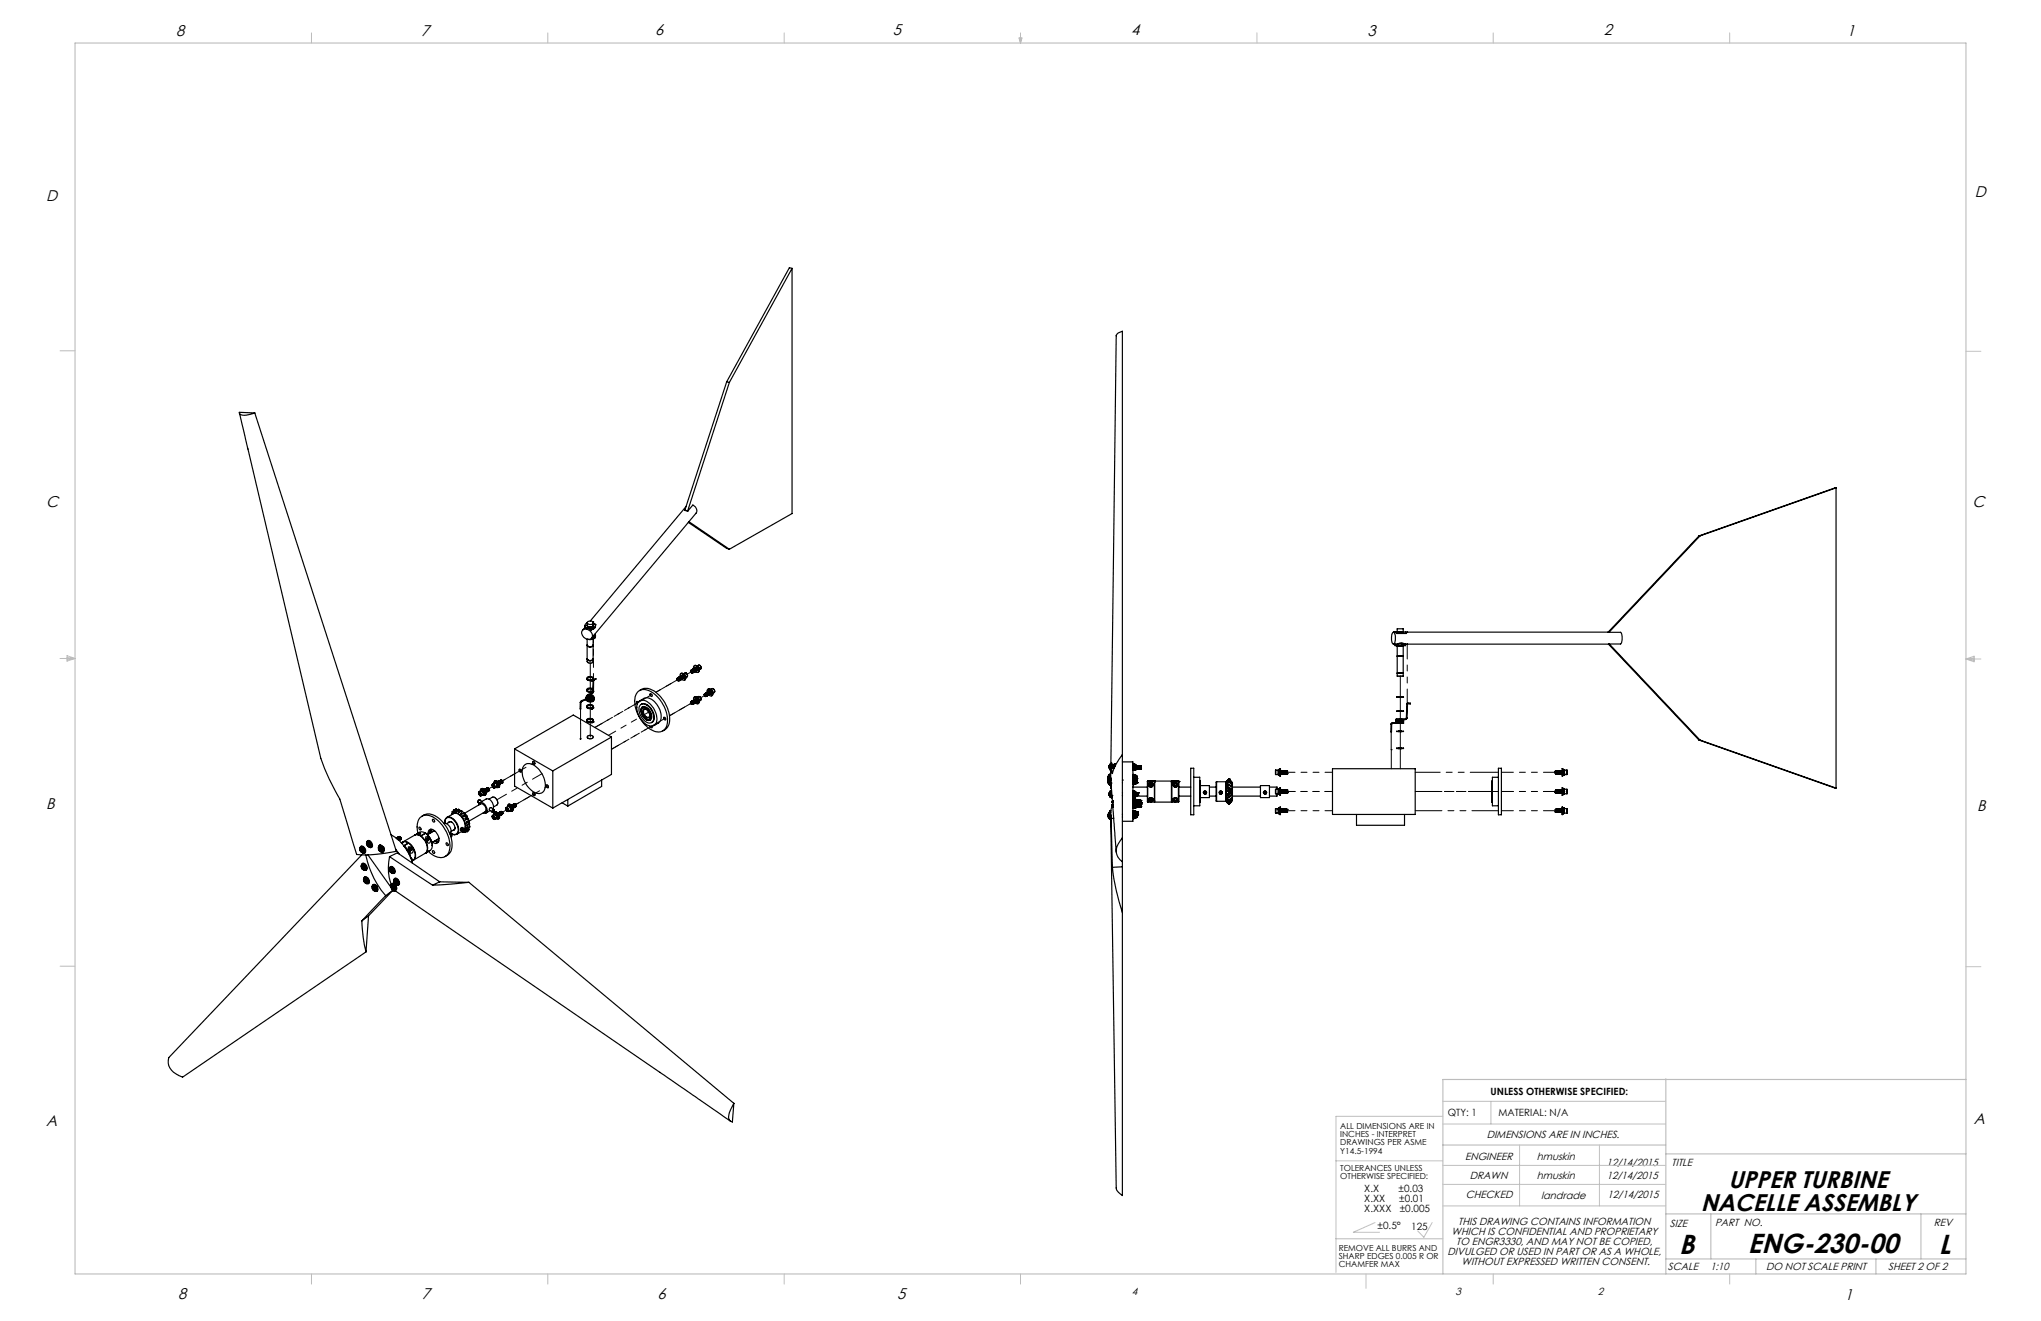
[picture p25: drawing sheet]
<svg xmlns="http://www.w3.org/2000/svg" width="432mm" height="279mm" viewBox="0 0 432 279" stroke-linecap="round" stroke-linejoin="round" font-family="sans-serif">
<defs><g id="words">
<g font-size="5.8">
<text x="355.2" y="265.2">B</text>
<text x="369.8" y="265">ENG-230-00</text>
<text x="410.2" y="265.2">L</text>
</g>
<g font-size="5.1">
<text x="365.7" y="251.2">UPPER TURBINE</text>
<text x="359.8" y="256.1">NACELLE ASSEMBLY</text>
</g>
<g font-size="3.3">
<text x="37.2" y="7.6">8</text>
<text x="89.1" y="7.6">7</text>
<text x="138.6" y="7.4">6</text>
<text x="188.9" y="7.4">5</text>
<text x="239.3" y="7.5">4</text>
<text x="289.3" y="7.6">3</text>
<text x="339.3" y="7.5">2</text>
<text x="390.8" y="7.6">1</text>
<text x="417.8" y="41.6">D</text>
<text x="9.8" y="42.5">D</text>
<text x="9.8" y="107.2">C</text>
<text x="417.3" y="107.3">C</text>
<text x="9.7" y="171.1">B</text>
<text x="418.3" y="171.5">B</text>
<text x="9.7" y="238.1">A</text>
<text x="417.6" y="237.7">A</text>
<text x="37.7" y="274.7">8</text>
<text x="89.3" y="274.7">7</text>
<text x="139.1" y="274.7">6</text>
<text x="189.8" y="274.7">5</text>
<text x="390.3" y="275">1</text>
</g>
<g font-size="2.2">
<text x="310" y="245.4">ENGINEER</text>
<text x="314.5" y="240.8">DIMENSIONS ARE IN INCHES.</text>
<text x="325.1" y="245.4">hmuskin</text>
<text x="311" y="249.4">DRAWN</text>
<text x="325.1" y="249.4">hmuskin</text>
<text x="339.9" y="246.5">12/14/2015</text>
<text x="339.9" y="249.4">12/14/2015</text>
<text x="353.6" y="246.5">TITLE</text>
<text x="310.1" y="253.5">CHECKED</text>
<text x="326.1" y="253.5">landrade</text>
<text x="340.1" y="253.5">12/14/2015</text>
<text x="307.1" y="261.2">WHICH IS CONFIDENTIAL AND PROPRIETARY</text>
<text x="308.1" y="263.3">TO ENGR3330, AND MAY NOT BE COPIED,</text>
<text x="308.5" y="259">THIS DRAWING CONTAINS INFORMATION</text>
<text x="353.3" y="259.6">SIZE</text>
<text x="362.9" y="259.4">PART NO.</text>
<text x="409.1" y="259.4">REV</text>
<text x="306.3" y="265.4">DIVULGED OR USED IN PART OR AS A WHOLE,</text>
<text x="309.2" y="267.5">WITHOUT EXPRESSED WRITTEN CONSENT.</text>
<text x="352.9" y="268.7">SCALE</text>
<text x="361.9" y="268.7">1:10</text>
<text x="373.6" y="268.7">DO NOT SCALE PRINT</text>
<text x="399.5" y="268.7">SHEET 2 OF 2</text>
<text x="239.5" y="273.9">4</text>
<text x="307.9" y="274">3</text>
<text x="338.1" y="273.9">2</text>
</g>
<g font-size="2.1">
<text x="315.3" y="231.6">UNLESS OTHERWISE SPECIFIED:</text>
<text x="306.3" y="235.9">QTY: 1</text>
<text x="317" y="235.9">MATERIAL: N/A</text>
<text x="288.6" y="252.1">X.X</text>
<text x="288.6" y="254.3">X.XX</text>
<text x="288.6" y="256.4">X.XXX</text>
<text x="295.9" y="252.1">±0.03</text>
<text x="296" y="254.3">±0.01</text>
<text x="296.1" y="256.4">±0.005</text>
<text x="291.4" y="259.9">±0.5°</text>
<text x="298.6" y="260.2">125</text>
</g>
<g font-size="1.8">
<text x="283.5" y="238.7">ALL DIMENSIONS ARE IN</text>
<text x="283.5" y="240.5">INCHES - INTERPRET</text>
<text x="283.5" y="242.2">DRAWINGS PER ASME</text>
<text x="283.5" y="244">Y14.5-1994</text>
<text x="283.5" y="247.6">TOLERANCES UNLESS</text>
<text x="283.5" y="249.4">OTHERWISE SPECIFIED:</text>
<text x="283.2" y="264.5">REMOVE ALL BURRS AND</text>
<text x="283.2" y="266.3">SHARP EDGES 0.005 R OR</text>
<text x="283.2" y="268">CHAMFER MAX</text>
</g>
</g></defs>
<g fill="none" stroke="#c0c0c0" stroke-width=".21">
<path d="M65.9 6.9v2.2M115.9 6.9v2.2M165.9 6.9v2.2M215.6 8h.6l-.3 1.1zM215.7 8l.2 1.1M215.9 6.9v2.2M216 8l-.1 1.1M265.9 6.9v2.2M315.9 6.9v2.2M365.9 6.9v2.2M12.7 74.2h3.2M415.9 74.3h3.2"/>
<path d="M12.7 139.3h3.2M14.2 139.1l1.7 .2M14.2 138.7l1.7 .6-1.7 .5zM15.9 139.3l-1.7 .3M415.9 139.4h3.2M415.9 139.4l1.8-.6v1.2zM415.9 139.4l1.8 .3M417.7 139.2l-1.8 .2M12.7 204.4h3.2M415.9 204.5h3.2M305.3 236.1h-22.7v33M305.3 232.9h47.1"/>
<path d="M305.3 237.7h47.1M315.4 232.9v4.8M282.6 245.5h22.7M290.9 258.6l-4.6 2h5.6M303 258.6l-1.8 3.1-1.3-1.3M305.3 255.1h47.1M305.3 250.5h47.1M305.3 246.5h47.1M321.5 242.2v12.9M338.4 242.2v12.9M65.9 269.5v2.1M115.9 269.5v2.1"/>
<path d="M165.9 269.5v2.1M215.9 269.5v2.1M282.6 262h22.7M289 269.5v3M315.9 269.5v2.1M365.9 269.5v2.1"/>
</g>
<path d="M15.9 9.1h400v260.4h-400zM352.4 228.2v41.3M415.9 228.3h-110.6v41.2M305.3 242.2h47.1M352.4 256.8h63.5M352.4 244.1h63.5M361.9 256.8v9.5M406.4 256.8v9.5M352.4 266.3h63.5M371.5 266.3v3.2M396.9 266.3v3.2" fill="none" stroke="#c0c0c0" stroke-width=".25"/>
<g fill="none" stroke="#000" stroke-width=".25">
<path d="M167.6 56.8l-13.3 24.1M167.6 56.8v51.8l-13.3 7.6M167.6 56.8l-.6-.2-13.3 24.2M50.6 87.2l3.3 .1-2.2 .5a.88 .88 0 0 1-1.1-.6zM53.9 87.3l30 92.8a30.4 30.4 0 0 1-8.4 .6l-3.6-11.7-.6-1a45.8 45.8 0 0 1-3.4-7.6l-17.2-73M153.7 80.8l.6 .1M153.7 80.8l-8.8 27.1M154.3 80.9l-8.8 27.2M144.9 107.9l.6 .2M145.2 107.1l-20.3 24.2M145.5 108.1l1.1-1.3a1.23 1.23 0 0 1 .6 1.7l-22 26.4M145.5 108.1h.1"/>
<path d="M145.6 110.5l8.1 5.5 .6 .2M145.8 110.3l8.5 5.9M359.4 113.3h.3M359.4 113.3l-19.1 20.4M359.7 113.3l-19.2 20.4M388.4 103.2l-28.7 10.1M388.4 103.2v63.5M388.4 103.2l-29 10.1M123.3 133.2a1.35 1.35 0 0 1 1.6 .3 1.35 1.35 0 0 1 .2 1.5 1.31 1.31 0 0 1-1.6-.2 1.31 1.31 0 0 1-.2-1.6zM123.8 132.3l.1 .6M123.8 132.7l-.6 .6M123.8 132l.4-.2v.4a.71 .71 0 0 0 .6 .4 .71 .71 0 0 0 .7-.4v-.4a.53 .53 0 0 1 .5 .5 .53 .53 0 0 1-.6 .5 1.11 1.11 0 0 1-1.6-.6z"/>
<path d="M123.8 132.8l-.2 .1a1.35 1.35 0 0 1 1.5 .4l.1-.2M124.2 132.3a.71 .71 0 0 0 .6 .3 .71 .71 0 0 0 .7-.3 .71 .71 0 0 1-1.3 0zM124.2 136.4a.71 .71 0 0 0 .6 .4 .71 .71 0 0 0 .7-.4M124.2 136.5a.71 .71 0 0 0 .6 .3 .71 .71 0 0 0 .7-.3M124.2 139.3a.76 .76 0 0 0 1.3 .1 .7 .7 0 0 1-.7 .4 .7 .7 0 0 1-.6-.5zM124.2 135.2v4.7a.74 .74 0 0 0 1.3 0v-4.7M124.3 131.5a.68 .68 0 0 1 1.2 .3 .71 .71 0 0 1-1.3-.2zM124.4 132.5l.4 .1 .5-.1M124.4 136.7l.4 .1 .5-.1M124.4 139.6l.4 .1 .5-.1M125.5 131.5l.1 .1zM125.7 134.4h.1"/>
<path d="M125.7 134.4l-.4 .4M125.8 132l.2 .2M125.9 134.1a.64 .64 0 0 1-.1 .7 .64 .64 0 0 1-.7 .2M125.9 132.1l.1 .1M126 134.4a1.01 1.01 0 0 1-1.5 .9l-.2-.1M126 132.2a.93 .93 0 0 1-1 1M294.7 133.8a.63 .63 0 0 1 .5 .9v.8a.42 .42 0 0 1-.1 .5 .42 .42 0 0 1-.5 .1l-.2-.7v-.7zM294.8 136.2h2.6M294.8 133.7h.4l.3 .3h2.1l-.2-.3h.4M295.1 136.2v.4h2.3v-.4M295.1 133.7h2.3v.3M295.5 136.2l.9-.2h.4l.2 .2"/>
<path d="M295.6 136.6h1.3M295.6 133h1.3v.6h-1.3zM295.6 138.8h1.3M295.6 138.7h1.3M295.6 136.7h1.3M295.6 136.6v6.4h1.3v-6.4M295.7 133.6v.1M295.7 136.6v.1M295.7 138.7v.1M296.8 133.6v.1M296.8 136.6v.1M296.8 138.7v.1"/>
<path d="M297.4 136.2h.4M297.7 133.7h.1M297.7 136.2h.1M297.8 133.7h42.7M340.3 133.7h.2M340.3 133.7h.1M340.3 136.2l19.1 20.3M340.5 136.2h-42.7M340.5 133.7h2.4l.3 1-.1 1.2-.2 .3h-2.4M340.5 136.2l19.2 20.3M340.5 133.7h.1M108.9 158.4l8 4.7"/>
<path d="M108.9 158.4v7.9l8 4.6M122.8 148.6v1.4l.1-1.4M122.8 156.2l.1 .1zM122.8 148.6h.1M123 148.2l-.2 .4M123 148.2l.1 .1M123.1 148.3l-.2 .3M123.8 147.9l.2-.1a.91 .91 0 0 0 .8 .6 .91 .91 0 0 0 .9-.5M123.8 147.9l.1 .1M123.8 147.9l-.8 .3M123.9 148l-.8 .3M124 147.6a.88 .88 0 0 0 .8 .7 .88 .88 0 0 0 .9-.6"/>
<path d="M124 147.9a.9 .9 0 0 0 .8 .6 .9 .9 0 0 0 .9-.5M124 148h-.1M124 147.4a.88 .88 0 0 0 .8 .6 .88 .88 0 0 0 .9-.5M124 147.5a.9 .9 0 0 0 .8 .6 .9 .9 0 0 0 .9-.5M124.1 149.4a.6 .6 0 0 0 .9 .5M124.1 152.3a.6 .6 0 0 0 .9 .5M124.1 143.5a.67 .67 0 0 0 .9 .5M124.1 145.9a.6 .6 0 0 0 .9 .5M124.2 149.5v-.1a.71 .71 0 0 1 1.2 .1M124.2 152.4a.71 .71 0 0 1 1.2 0M124.2 146a.74 .74 0 0 1 1.2 0M124.3 152.2a.67 .67 0 0 1 1.1 .2 .63 .63 0 0 1-.6 .3 .63 .63 0 0 1-.5-.5z"/>
<path d="M124.3 143.5a.74 .74 0 0 1 1.1 0M124.3 145.8l.1-.1a.53 .53 0 0 1 .6-.1 .53 .53 0 0 1 .3 .5 .61 .61 0 0 1-.6 .2 .61 .61 0 0 1-.4-.5zM124.3 143.4l.1-.1a.62 .62 0 0 1 1 .3v.1a.59 .59 0 0 1-.7 .2 .59 .59 0 0 1-.4-.5zM124.4 147a.48 .48 0 0 0-.3 .6 .48 .48 0 0 0 .5 .3h.6a.48 .48 0 0 0 .4-.6 .48 .48 0 0 0-.6-.3h-.4M124.4 155.7a.62 .62 0 0 1 .6-.2 .62 .62 0 0 1 .4 .5v.1a.63 .63 0 0 1-.7 .2 .63 .63 0 0 1-.4-.5zM124.4 147v.1M124.4 147.1h.1M124.4 147.2h.1M124.4 147.3h.1M124.4 147.5h.1M124.4 147.4h.7l.4 .2M124.4 147.5h.7l.3 .1"/>
<path d="M124.4 147.4l-.2 .1M124.4 147.7l.4-.1 .5 .1M124.4 147.5l-.1 .1M124.4 147.4h.1M124.4 147.3a.86 .86 0 0 1 1.1 .2M124.4 147.2l-.2 .2M124.4 147.3l-.2 .2M124.4 147.1l-.2 .2a.72 .72 0 0 0 .6 .5 .72 .72 0 0 0 .7-.4l-.7-.3-.4 .1M124.6 147.7h.6M124.6 146.9v.1M124.6 146.9l-.2 .1M124.6 147l-.2 .1"/>
<path d="M125 149.8h.1M125 149.9h.1M125 152.8h.1M125 146.3h.1M125 146.4h.1M125 146.3v.1M125 149.8v.1M125 143.9h.1M125 144h.1M125 143.9v.1M125.1 149.8l.1 .1M125.1 146.3v.1"/>
<path d="M125.1 149.8v.1M125.1 152.8h.1M125.1 149.9h.1M125.1 152.8l.1 .1M125.1 146.3l.1 .1M125.1 146.4h.1M125.1 143.9h.2M125.1 143.9v.1M125.1 144h.2M125.2 149.8h.1zM125.2 146.3h.1zM125.2 149.9h.1"/>
<path d="M125.2 152.6l.1 .1zM125.2 143.8l.1 .1zM125.2 146.4h.1M125.2 146.6l.1 .1M125.2 146.6l-.6 .3M125.2 149.7l.2 .1M125.2 152.8v.1M125.3 149.6a.34 .34 0 0 0 .1-.4 .34 .34 0 0 0-.5-.1 .4 .4 0 0 0-.5 .1 .4 .4 0 0 0 0 .4l.3 .2 .5-.1M125.3 143.9h.1M125.3 143.8h.1M125.3 144h.1M125.3 146.2h.1"/>
<path d="M125.3 146.7l-.7 .3M125.3 143.8l.1 .1M125.3 146.2l.1 .2M125.3 149.6l.1 .2M125.3 143.9v.1M125.3 149.6v.1M125.3 152.6h.1M125.3 152.6l.1 .1M125.3 152.8h-.1M125.3 152.8l-.1 .1M125.3 146.4h.1M125.3 149.9h.1"/>
<path d="M125.3 152.8h.1M125.4 146.4l-.2 .2M125.4 149.6l.1 .1zM125.4 152.6h.1zM125.4 146.2h.1zM125.4 143.7l.1 .1zM125.4 145.9v.1M125.4 152.8h.1M125.4 149.8v.1M125.4 152.7v.1M125.4 152.7l-.1 .1M125.5 143.9h.1"/>
<path d="M125.5 143.9l-.1 1.8M125.5 146.4l-.2 .3M125.5 149.5a.75 .75 0 0 0-.7-.5 .75 .75 0 0 0-.7 .5l.3 .3h.6M125.5 149.5h.1M125.5 149.5l.1 .2M125.5 149.5v.1M125.5 152.5a.77 .77 0 0 0-.6-.6 .77 .77 0 0 0-.8 .4 .6 .6 0 0 0 .9 .5M125.5 152.4v.1M125.5 143.6a.75 .75 0 0 0-.6-.6 .75 .75 0 0 0-.7 .3 .56 .56 0 0 0 .2 .6 .56 .56 0 0 0 .6 0M125.5 143.6v.1M125.5 146a.74 .74 0 0 0-.7-.5 .74 .74 0 0 0-.7 .5l.3 .3h.6M125.5 146v.1"/>
<path d="M125.5 146.4h-.1M125.5 145.9v.2M125.5 149.4v.1M125.5 152.3v.2M125.5 152.5l.1 .1M125.5 143.7h.1M125.5 146.1l.1 .1M125.6 143.5v.2M125.6 146.3l-.1 .1M125.6 149.7l-.3 .2M125.6 149.8l-.3 .1M125.6 152.7l-.3 .1"/>
<path d="M125.6 146.2l-.3 .2M125.6 146.3l-.3 .1M125.6 149.8h.1M125.6 152.6l-.2 .1M125.6 152.7h.1M125.6 143.7v.1M125.6 146.2h.1M125.6 146.3h.1M125.6 143.8v.1M125.6 146.2v.1M125.6 149.7v.1M125.6 152.6v.1"/>
<path d="M125.6 143.9v2.2M125.6 143.8l-.3 .1M125.6 143.9l-.3 .1M125.6 143.7l.1 .1M125.6 143.7h.1M125.7 143.8l-.1 .1M126 143.5h.1M126 143.5l-.4 .2M126 143.5l.1 .2-.4 .1M129.4 155.9l-8.1-4.7-12.4 7.2M129.4 155.9l-12.5 7.2M129.4 155.9v7.9l-12.5 7.1"/>
<path d="M135 148.5l-.2-.1a.27 .27 0 0 0-.2 .2 .27 .27 0 0 0 .2 .3M135 146.2a2.97 2.97 0 0 1 3.8 .9 6.6 6.6 0 0 1 2.1 6.7 2.14 2.14 0 0 1-3.3 .5 7.4 7.4 0 0 1-3.2-6.9zM135.1 148.4a1.83 1.83 0 0 1 2.6 .6 3.7 3.7 0 0 1 1 4.2 1.59 1.59 0 0 1-2.4-.3 4.1 4.1 0 0 1-1.4-4.2zM135.3 146a2.91 2.91 0 0 1 3.9 .8 6.9 6.9 0 0 1 2.3 6.5l-.4 .7-.9 .6M135.4 148.2l.8-.5a2.55 2.55 0 0 1 2.9 1.6 2.92 2.92 0 0 1 .2 3.6l-.9 .6M135.4 149.2a1.52 1.52 0 0 1 2.3 .8l.1 .2a2 2 0 0 1 0 2.7 2.22 2.22 0 0 1-2.4-1.8 2.1 2.1 0 0 1 0-1.9zM135.6 149a1.81 1.81 0 0 1 2.3 1.1 1.85 1.85 0 0 1 0 2.7M135.9 149.5a1.98 1.98 0 0 0 1 2.8h.7M136 149.5a1.92 1.92 0 0 1 1.9 2 .79 .79 0 0 1-.5 .9 .79 .79 0 0 1-1-.4l-.2-.2a1.66 1.66 0 0 1-.2-2.3zM136 149.8a1.5 1.5 0 0 1 1.7 1.6 .68 .68 0 0 1-.5 .8 .68 .68 0 0 1-.8-.4 1.55 1.55 0 0 1-.4-2zM136 149.7a1.55 1.55 0 0 1 1.8 1.7l-.1 .4-.3 .3M136.2 150a1.14 1.14 0 0 1 1.1 .6 1.14 1.14 0 0 1-.1 1.2 1.19 1.19 0 0 1-1-1.8z"/>
<path d="M136.8 150.1a.47 .47 0 0 0-.6 .1 .47 .47 0 0 0 0 .6 .81 .81 0 0 0 .4 .8 .81 .81 0 0 0 .8 0l.1-.3M137.1 150.4l.3 .4-.2-.3M137.5 153.6a.29 .29 0 0 0 .2 .3 .29 .29 0 0 0 .3-.1l-.1-.2M137.5 146.7h.2a.29 .29 0 0 1 .3 .3 .29 .29 0 0 1-.2 .3l-.3-.2zM140.4 151.7h.3a.27 .27 0 0 1 .2 .3 .27 .27 0 0 1-.2 .3l-.3-.3zM143.2 143.7l.2-.2 .2 .2v.2h-.2M143.3 143.5h.1M143.3 143.5l.2 .2 .1 .2M143.3 143.4l-.1 .3 .2-.2M143.3 143.4l.1 .1M143.3 143.4a.39 .39 0 0 1 .4 .6M143.3 143.4a.31 .31 0 0 1 .4 .1 .31 .31 0 0 1 0 .4h.1"/>
<path d="M143.4 143.4h.1M143.4 143.4a.39 .39 0 0 1 .4 .5M143.4 143.5a.26 .26 0 0 1 .3 .2 .26 .26 0 0 1-.2 .3M143.4 143.4a.32 .32 0 0 1 .4 .1 .32 .32 0 0 1 0 .4M143.4 143.3h.1M143.5 143.3a.39 .39 0 0 1 .3 .6M143.5 143.3a.31 .31 0 0 1 .4 .1 .31 .31 0 0 1 0 .4M143.5 143.3h.1M143.5 143.3a.39 .39 0 0 1 .4 .5M143.6 143.3a.32 .32 0 0 1 .4 .1 .32 .32 0 0 1-.1 .4M143.7 144h.1M143.7 143.3a.33 .33 0 0 1 .3 .1 .33 .33 0 0 1 0 .4"/>
<path d="M143.7 143.2a.31 .31 0 0 1 .4 .1 .31 .31 0 0 1-.1 .4M143.7 143.2h.1M143.7 143.2a.39 .39 0 0 1 .4 .5M143.8 143.9h.1M143.9 143.1a.43 .43 0 0 1 .2-.7 .43 .43 0 0 1 .6 .3 .6 .6 0 0 1 .3 .6 .6 .6 0 0 1-.4 .6l-.4-.2M143.9 143.8h.1M143.9 143.1h.1M143.9 143.1a.33 .33 0 0 1 .3 .2 .33 .33 0 0 1 0 .3 .31 .31 0 0 0 0-.4 .31 .31 0 0 0-.3-.1M144 143.1a.32 .32 0 0 1 .3 .1 .32 .32 0 0 1 0 .4M144 143.8h.1M144 142.5a.85 .85 0 0 1 .9 .4 .85 .85 0 0 1-.1 1M144 143a.36 .36 0 0 1 .3 .2 .36 .36 0 0 1 .1 .3"/>
<path d="M144 143v.1M144 143a.31 .31 0 0 1 .4 .1 .31 .31 0 0 1 0 .4M144.1 143.7h.1M144.1 143h.1M144.1 143a.39 .39 0 0 1 .4 .5M144.2 143.7h.1M144.2 142.9h.1M144.2 142.9a.31 .31 0 0 1 .4 .1 .31 .31 0 0 1-.1 .5 .32 .32 0 0 0 0-.4 .32 .32 0 0 0-.4-.1M144.2 143.7a.31 .31 0 0 0 0-.4 .31 .31 0 0 0-.4-.1 .32 .32 0 0 1 .4 .1 .32 .32 0 0 1-.1 .4M144.2 142.9a.33 .33 0 0 1 .3 .2 .33 .33 0 0 1 0 .3M144.2 142.9h.3M144.3 142.9h.1"/>
<path d="M144.4 143.5h.1M144.4 142.8l-.1 .1M144.5 143.5h.1M144.5 142.5l.3 .2 .2 .6h.2M144.5 143.4v.1M144.6 143.4h.1M144.6 142.5l.3 .2 .2 .5M144.7 142.6l.1 .1M145 143.2l.2 .1M145.1 142.3l-.5 .2M145.1 142.3l.2 .2a.46 .46 0 0 1-.1 .8M145.1 142.3l.3 .3 .1 .3"/>
<path d="M145.2 143.3l-.2 .2M146.1 148.6a.29 .29 0 0 1 .4-.1 .29 .29 0 0 1 0 .4M146.1 148.7a.18 .18 0 0 1 .1-.2 .18 .18 0 0 1 .2 .1l.1 .3h-.2M146.2 141.8a.31 .31 0 0 1 .3 .1 .31 .31 0 0 1 0 .4M146.2 148.4a.37 .37 0 0 1 .3 .5M146.2 141.9l.2 .2v.2l-.3-.2zM146.2 148.5l.2 .2v.2l-.3-.2zM146.2 141.7h.1M146.2 141.9l.2 .3M146.2 141.9l.3 .3M146.2 141.9l.2 .2v.2h-.1M146.2 141.7a.36 .36 0 0 1 .4 .2 .36 .36 0 0 1 0 .4"/>
<path d="M146.2 148.4a.31 .31 0 0 1 .4 .1 .31 .31 0 0 1 0 .4M146.3 148.9h.1M146.3 141.7a.31 .31 0 0 1 .3 .2 .31 .31 0 0 1 0 .3M146.3 148.3a.36 .36 0 0 1 .3 .2 .36 .36 0 0 1 0 .4M146.3 148.3v.1M146.3 141.7h.1M146.3 141.7a.35 .35 0 0 1 .4 .5M146.3 148.3a.31 .31 0 0 1 .4 .2 .31 .31 0 0 1-.1 .3M146.4 148.3h.1M146.4 141.7a.33 .33 0 0 1 .3 .1 .33 .33 0 0 1 0 .4M146.4 148.3a.36 .36 0 0 1 .3 .2 .36 .36 0 0 1 0 .3M146.4 141.6h.1"/>
<path d="M146.4 141.6a.36 .36 0 0 1 .3 .2 .36 .36 0 0 1 .1 .4M146.4 141.6a.31 .31 0 0 1 .4 .2 .31 .31 0 0 1 0 .3M146.4 148.3a.32 .32 0 0 1 .4 .1 .32 .32 0 0 1 0 .4 .31 .31 0 0 0 0-.4 .31 .31 0 0 0-.4-.1M146.5 142v.2M146.5 142l-.1-.1a.18 .18 0 0 0-.2-.1 .18 .18 0 0 0-.1 .2M146.5 142v.3M146.5 141.6a.39 .39 0 0 1 .4 .5M146.5 148.2a.33 .33 0 0 1 .4 .2 .33 .33 0 0 1 0 .3M146.5 148.9h.1M146.5 148.2h.1M146.5 142.2l-.1 .1M146.5 141.6a.31 .31 0 0 1 .4 .1 .31 .31 0 0 1 0 .4"/>
<path d="M146.5 148.2a.36 .36 0 0 1 .4 .2 .36 .36 0 0 1 0 .3M146.6 142.3h.1M146.6 141.5h.1M146.6 141.5a.36 .36 0 0 1 .3 .2 .36 .36 0 0 1 0 .4M146.6 148.2a.31 .31 0 0 1 .3 .1 .31 .31 0 0 1 0 .4M146.6 148.2h.1M146.6 141.5a.31 .31 0 0 1 .4 .2 .31 .31 0 0 1 0 .3M146.6 148.2a.35 .35 0 0 1 .4 .5M146.7 141.5a.39 .39 0 0 1 .3 .5M146.7 148.1a.33 .33 0 0 1 .3 .2 .33 .33 0 0 1 0 .3M146.7 142.2h.1M146.7 148.8h.1"/>
<path d="M146.7 148.1h.1M146.7 141.5l.1-.1a.33 .33 0 0 1 .3 .2 .33 .33 0 0 1 0 .4M146.7 148.1a.36 .36 0 0 1 .4 .2 .36 .36 0 0 1 0 .3M146.8 142.2h.1M146.8 141.4h.1M146.8 141.4a.36 .36 0 0 1 .3 .2 .36 .36 0 0 1 0 .4M146.8 141.5a.44 .44 0 0 1 .1-.7 .44 .44 0 0 1 .7 .3 .58 .58 0 0 1 .3 .6 .58 .58 0 0 1-.5 .5l-.3-.2M146.8 148.1a.36 .36 0 0 1 .4 .5M146.8 141.4a.31 .31 0 0 1 .4 .2 .31 .31 0 0 1-.1 .3M146.9 142.1h.1M146.9 141.4h.1M146.9 141.4a.36 .36 0 0 1 .3 .1 .36 .36 0 0 1 0 .4"/>
<path d="M146.9 148a.33 .33 0 0 1 .3 .2 .33 .33 0 0 1 0 .3M146.9 148.7h.1M146.9 148h.1M146.9 147.5a.84 .84 0 0 1 .9 .4 .84 .84 0 0 1-.1 .9M146.9 140.8a.84 .84 0 0 1 .9 .4 .84 .84 0 0 1-.1 1M146.9 141.4a.33 .33 0 0 1 .4 .1 .33 .33 0 0 1-.1 .4M146.9 148a.36 .36 0 0 1 .3 .1 .36 .36 0 0 1 0 .4M146.9 141.3h.1M146.9 141.3a.39 .39 0 0 1 .4 .6M146.9 148a.31 .31 0 0 1 .4 .1 .31 .31 0 0 1 0 .4M147 148h.1M147 148a.39 .39 0 0 1 .4 .5"/>
<path d="M147 148.7h.1M147 142h.1M147 141.3h.1M147 141.3a.31 .31 0 0 1 .5 .1 .31 .31 0 0 1-.1 .4 .33 .33 0 0 0-.1-.3 .33 .33 0 0 0-.3-.2M147 141.3a.36 .36 0 0 1 .4 .1 .36 .36 0 0 1 0 .4M147.1 148.6h.1M147.1 147.9h.1M147.1 147.9a.39 .39 0 0 1 .4 .5M147.1 148.6a.31 .31 0 0 0 0-.4 .31 .31 0 0 0-.3-.1 .45 .45 0 0 1 .1-.7 .45 .45 0 0 1 .6 .3 .67 .67 0 0 1 .4 .6 .67 .67 0 0 1-.4 .6l-.4-.3M147.1 141.2h.1M147.1 141.2v.1a.31 .31 0 0 1 .4 .1 .31 .31 0 0 1-.1 .4M147.1 141.2l.4 .2"/>
<path d="M147.2 147.8l-.1 .1M147.2 148.6h.1M147.2 141.9h.1M147.2 141.2h.1M147.2 147.8h.1M147.2 148.5h.1M147.3 141.9h.1M147.3 140.8l.5 .4 .1 .5M147.4 148.5h.1M147.4 141.8h.1M147.5 148.4h-.1a.31 .31 0 0 0 0-.4 .31 .31 0 0 0-.4-.1 .31 .31 0 0 1 .5 .1 .31 .31 0 0 1-.1 .4M147.5 148.4h.1"/>
<path d="M147.5 140.8l.3-.1a.61 .61 0 0 1 .5 .6M147.5 147.5l.4 .6M147.5 147.5h.1l.3 .3v.6M147.5 140.9l.4 .6M147.5 147.5l.3-.2a.53 .53 0 0 1 .4 .8l-.2 .2M147.5 141.7h.1M147.6 140.9l.4 .6M148 140.7l.3 .6M148 147.4l.3 .2v.3M148.3 141.3v.2l-.4 .2 .1-.2M149 147v-.2a.32 .32 0 0 1 .3 .1 .32 .32 0 0 1 .1 .4M149 147h.1"/>
<path d="M149 146.8a.31 .31 0 0 1 .4 .1 .31 .31 0 0 1 0 .4M149 146.9l.2 .1v.3l-.2-.2zM149.1 146.8h.1M149.1 146.8a.36 .36 0 0 1 .3 .5M149.1 146.7a.31 .31 0 0 1 .4 .1 .31 .31 0 0 1 0 .4M149.2 146.7h.1M149.2 146.7a.39 .39 0 0 1 .3 .5M149.2 146.7a.33 .33 0 0 1 .4 .1 .33 .33 0 0 1 0 .4M149.3 146.6h.1M149.3 147.3h.1M149.3 146.6a.34 .34 0 0 1 .3 .2 .34 .34 0 0 1 0 .4M149.3 147.1v.2"/>
<path d="M149.3 147.1v.2h-.1h.2M149.3 146.6a.31 .31 0 0 1 .4 .1 .31 .31 0 0 1-.1 .4M149.3 147.1l-.2 .1M149.3 146.6a.37 .37 0 0 1 .4 .5M149.4 146.6a.33 .33 0 0 1 .3 .1 .33 .33 0 0 1 .1 .4M149.4 146.5h.1M149.4 146.5a.34 .34 0 0 1 .4 .2 .34 .34 0 0 1 0 .4M149.5 146.5a.31 .31 0 0 1 .3 .1 .31 .31 0 0 1 0 .4M149.5 147.2h.1M149.5 146.5h.1M149.5 146.5a.39 .39 0 0 1 .4 .5M149.6 146.5a.33 .33 0 0 1 .3 .1 .33 .33 0 0 1 0 .4"/>
<path d="M149.6 146.4h.1M149.6 146.4a.34 .34 0 0 1 .4 .2 .34 .34 0 0 1 0 .4M149.7 147.1h.1M149.7 146.4h.1M149.7 146.4a.39 .39 0 0 1 .4 .5M149.8 145.8a.86 .86 0 0 1 .8 .4 .86 .86 0 0 1 0 1M149.8 146.4a.31 .31 0 0 1 .3 .1 .31 .31 0 0 1 0 .4M149.8 146.3h.1M149.8 146.3a.39 .39 0 0 1 .4 .6M149.9 146.3a.32 .32 0 0 1 .3 .1 .32 .32 0 0 1 0 .4M149.9 146.3a.37 .37 0 0 1 .3 .5M149.9 147h.1"/>
<path d="M149.9 146.3a.31 .31 0 0 1 .4 .1 .31 .31 0 0 1-.1 .4M149.9 146.3a.31 .31 0 0 1 .4 .1 .31 .31 0 0 1 0 .4M150 147h.1M150 146.2h.1M150 146.2a.39 .39 0 0 1 .4 .6M150 146.9a.33 .33 0 0 0 0-.4 .33 .33 0 0 0-.4-.1 .41 .41 0 0 1 .2-.6 .41 .41 0 0 1 .6 .2 .68 .68 0 0 1 0 1.2l-.4-.2M150.1 146.9h.1M150.1 146.2h-.1M150.1 145.8a.75 .75 0 0 1 .7 1M150.2 146.8h.1M150.4 146.8h.1M150.4 146.7h.1"/>
<path d="M150.8 146.6a.62 .62 0 0 0-.4-.8l.2-.1a.54 .54 0 0 1 .5 .8l-.3 .1M150.9 145.7l.3 .5M151.2 146.2v.1M237.5 159.6a11.1 11.1 0 0 0-2.2 4l-.2-1.2M294.3 153.1v1.7h.1v-1.7M294.3 153.1h.1M294.6 152.8l-.3 .3M294.6 153l-.2 .1M294.6 152.8v.2M294.6 152.8l.7 .1M294.6 153h1M295.3 152.5h1.5l.2 .2z"/>
<path d="M295.4 152.6v.2h1.5M295.4 152.7v.2l1.5 .1M295.4 152.2v.1l1.6 .1-1.5-.2M295.4 152.8l1.6 .1-.1 .1h-.6M295.4 152.3v.2h1.5M295.6 142.3h1.3M295.6 142.4h1.3M295.6 152.9v.1M295.6 153h.7M295.7 142.3v.1M295.8 154.7h.1M295.8 154.7h-.3h.3"/>
<path d="M295.8 158.2h.1M295.8 158.3h.1M295.8 158.2h-.3l.3 .1M295.8 147.4h.1M295.8 147.5h.1M295.8 147.4h-.3l.3 .1M295.8 150.5h.1M295.8 150.4h.1M295.8 150.4h-.3l.3 .1M295.8 147.4v.1M295.8 150.4v.1M295.8 158.2v.1"/>
<path d="M295.9 154.7h.1M295.9 147.4v.1M295.9 150.4v.1M295.9 158.2v.1M295.9 158.2h.1M295.9 158.3h.1M295.9 147.4h.1M295.9 147.5h.1M295.9 150.5h.1M295.9 150.4h.1M295.9 154.7h.2M295.9 158.2h.2"/>
<path d="M295.9 158.3h.2M295.9 147.4h.2M295.9 147.5h.2M295.9 150.5h.2M295.9 150.4h.2M296.1 154.7h.3M296.1 147.4v.1M296.1 150.4v.1M296.1 154.7h.1M296.1 158.2v.1M296.1 158.2h.3M296.1 158.3h.3"/>
<path d="M296.1 147.4h.3M296.1 147.5h.3M296.1 150.5h.3M296.1 150.4h.3M296.2 154.7h.1M296.2 158.2h.1M296.2 158.3h.1M296.2 147.4h.1M296.2 147.5h.1M296.2 150.5h.1M296.2 150.4h.1M296.2 147.4v.1"/>
<path d="M296.2 150.4v.1M296.2 158.2v.1M296.2 152.9l.1 .1M296.3 152h-.8l-.2 .2 1.6 .1M296.3 152v.1M296.3 152h.2M296.4 154.7h.1M296.4 158.2h.1M296.4 158.3h.1M296.4 147.4h.1M296.4 147.5h.1M296.4 150.5h.1"/>
<path d="M296.4 150.4h.1M296.4 147.4v.1M296.4 150.4v.1M296.4 158.2v.1M296.5 154.7h.1M296.5 158.2h.1M296.5 158.3h.1M296.5 147.4h.1M296.5 147.5h.1M296.5 150.5h.1M296.5 150.4h.1M296.5 152v.1"/>
<path d="M296.5 152h.9M296.5 147.4v.1M296.5 150.4v.1M296.5 158.2v.1M296.5 154.7h.4h-.4M296.5 158.2h.4l-.4 .1M296.5 147.4h.4l-.4 .1M296.5 150.4h.4l-.4 .1M296.8 142.3v.1M297 152.2h.4M297.4 152v.2M297.5 151.9l-.1 .1"/>
<path d="M297.5 151.9h.2M297.6 148.9h.2M297.6 148.9l-.1 3M297.7 151.9l-.3 .3M297.8 148.9l-.1 3M297.9 148.8l-.1 .1M297.9 148.7l-.3 .2M297.9 148.7v.1M297.9 148.7h.4M297.9 148.8l.4 .1M298.3 148.7v.2zM359.4 156.5h.3"/>
<path d="M359.4 156.5l29 10.2M359.7 156.5l28.7 10.2M76.2 179.4a.39 .39 0 0 1 .3-.4 .39 .39 0 0 1 .4 .3 .7 .7 0 0 1 .1 1.1h-.3M76.2 179.3a.69 .69 0 0 1 .6 1.1 .72 .72 0 0 1-.6-1.1zM76.2 180h.1M76.3 179.2l-.2 .2M76.3 179.8h.1M76.3 179.8l-.1 .2M76.3 179.2a.74 .74 0 0 1 .6 1.1M76.3 179a.84 .84 0 0 1 .9 .4 .84 .84 0 0 1-.1 1M76.3 179.7v-.1l.1 .1M76.3 179.7h.1"/>
<path d="M76.3 179.7v.1M76.3 180h.1M76.3 179.8h.1h-.1M76.3 179.2a.71 .71 0 0 1 .7 1.1M76.3 179.2h.1M76.3 179.2h.1a.72 .72 0 0 1 .6 1.1M76.4 180h.1M76.4 179.7v.1M76.4 179.7h.1M76.4 179.7h-.1M76.4 179.8h.1M76.4 179.8l-.2 .2"/>
<path d="M76.5 179.8h.1M76.5 179.8l-.2 .2M76.6 180h-.1M76.6 180h.1M76.6 179.8l.1 .2M76.6 179.8l-.2 .2M76.7 180h-.1M76.7 179.9l-.2 .1M76.7 179.9l-.1 .1M77.5 178.3l.2 .6 .4 .3M77.5 178.3a.39 .39 0 0 1 .5-.2 .39 .39 0 0 1 .3 .4 .37 .37 0 0 1 .1 .4 .37 .37 0 0 1-.3 .3M77.6 178.2a.47 .47 0 0 1 .4-.4 .47 .47 0 0 1 .5 .4 .67 .67 0 0 1-.1 1.1l-.2-.1"/>
<path d="M77.6 178.6v-.1l.1 .1M77.6 178.6l.1 .1M77.7 178.1l-.2 .2M77.7 178.6h.1M77.7 178.7h.1M77.7 178.7l.1 .1M77.7 178.1a.72 .72 0 0 1 .6 1.1M77.7 178.5l-.1 .1M77.8 177.9a.82 .82 0 0 1 .9 .4 .82 .82 0 0 1-.2 .9M77.8 178.8h.1M77.8 178a.69 .69 0 0 1 .6 .4 .69 .69 0 0 1 0 .7M77.8 178.6h.1"/>
<path d="M77.8 178.8v.1M77.8 178a.69 .69 0 0 1 .6 .4 .69 .69 0 0 1-.1 .8M77.8 178l-.1 .1M77.8 178.5v.1M77.9 178.9h-.1M77.9 178.9h.1M77.9 178.7l.1 .1M77.9 178.6v.1M77.9 178.6h.1M77.9 178.7h.1M77.9 178.5l-.2 .2M77.9 178.6l-.1 .2"/>
<path d="M77.9 178.7l-.1 .1M78 178.9h.1M78 178.8l.1 .1h-.1M78 178.8h.1M78 178.5l-.1 .1M78 178.5h-.2M78 178.5l-.2 .1M78 178.7l-.2 .1M78 178.8l-.2 .1M78.1 178.8l-.2 .1M78.3 179.2h-.2M80 179.2a.59 .59 0 0 1 .7 .2 .59 .59 0 0 1 0 .8 .87 .87 0 0 1-.7-1z"/>
<path d="M80.2 179.7h.1M80.2 179.1l-.1 .1a.41 .41 0 0 1 .4-.4 .41 .41 0 0 1 .4 .3 .6 .6 0 0 1 .3 .6 .6 .6 0 0 1-.4 .5h-.2M80.2 179.6h.1M80.2 179.6v.1M80.2 178.8a.85 .85 0 0 1 .9 .4 .85 .85 0 0 1-.1 1M80.2 179.5v-.1l.1 .1M80.2 179.5h.1M80.2 179.5v.1M80.2 179.7l.1 .1M80.3 179h-.1a.72 .72 0 0 1 .6 1.1M80.3 179.8h.1M80.3 179.5l.1 .1"/>
<path d="M80.3 179.5h.1M80.3 179.8l.1 .2M80.3 179.6h-.1M80.3 179.5h-.1M80.3 179.5l-.1 .1M80.4 179.6h.1M80.4 179.6l-.2 .1M80.4 179a.74 .74 0 0 1 .5 1.1M80.4 179h-.1M80.4 179h.1a.81 .81 0 0 1 .4 1.1M80.4 179.8l.1 .2h-.1M80.4 179.8h.1"/>
<path d="M80.4 179.8h-.1M80.5 179.8h.1M80.5 179.9l-.1 .1M80.5 179.6v.2M80.5 179.6h-.1M80.5 179.6l-.2 .2M80.6 179.7l-.2 .1M81 179l.2 .2v.3M82.7 176.6a9.6 9.6 0 0 1 4.5 6M83.7 177.1l.3 .3M83.7 179.6l.7 1M83.9 177.2h.1"/>
<path d="M84 177.4h.1M84 177.4l.1 .1M84 177.2l.3 .5M84 177.2h.1M84.1 177.2a.38 .38 0 0 1 .2 .5M84.1 177.2h.1M84.1 177.2a.38 .38 0 0 1 .3 .5M84.1 177.1h.1M84.2 177.1l.3 .3v.3M84.2 177.1h.1M84.2 177.6l-.3-.3 .3 .3M84.2 177.1l.3 .1 .1 .4"/>
<path d="M84.3 177h.1M84.3 177.1l.3 .2v.3M84.3 177.1h-.1M84.3 177l.4 .3v.3M84.3 177l-.1 .1M84.4 177.7h.1M84.4 177l.3 .2v.3M84.4 177l.4 .1v.3M84.5 177.7h.1M84.5 177l.3 .2-.1 .3M84.5 177h-.1M84.6 177.6h.1"/>
<path d="M84.6 177l.2 .3M84.7 177.5h.1M84.8 177.3h.1M85 178.3h.1M85 178.3l.1-.1-.2 .1a1.17 1.17 0 0 1 1.5 0M85.1 178.3l-.1 .1zM85.1 178.3h-.1M85.2 178.1l2.5-1.5a1.86 1.86 0 0 1 2.2 1.2 2.18 2.18 0 0 1 .1 2.7l-2.6 1.4a1.6 1.6 0 0 0 .3-2.2 2.22 2.22 0 0 0-2.5-1.6zM85.4 178.9h.1M85.5 178.9l.2 .2a3.3 3.3 0 0 1 1.2 2.3M85.5 178.9l1-.6a2.89 2.89 0 0 1 1.1 3.5l-.4 .3M85.5 178.9h.1"/>
<path d="M85.7 179.3l.6 .7 .4 .9M86.4 178.3l-1 .6M86.4 178.3v.1M86.4 179.1a.83 .83 0 0 1 .8 .4 .83 .83 0 0 1-.1 .9 1.13 1.13 0 0 1-.7-1.2zM86.6 179.9l.1 .1M86.6 179.9v-.1l.1 .2M86.7 179.6l.2 .1M86.8 179.5h.1M86.8 179.5l-.2 .4M86.8 179.2l.2 .1M86.9 179.5v.2M86.9 179.7l-.2 .3"/>
<path d="M87.1 179.5v-.1a.35 .35 0 0 0-.5 0 .35 .35 0 0 0-.1 .3 .35 .35 0 0 1 .2-.3 .35 .35 0 0 1 .4 .1l-.1 .3-.4 .3M87.1 179.5h.1M87.8 176.6l.4-.1 .8 .3M88.2 176.4l.6-.3zM88.2 176.4l-.4 .2M88.4 176.2a3.1 3.1 0 0 1 1-3.7 3.7 3.7 0 0 1 3.9 1.7 6.4 6.4 0 0 1 1.6 6.2 2.14 2.14 0 0 1-3.3 .4l-.9-.6v-.2h.1M88.5 176.2a1.17 1.17 0 0 1 1.5 0l-1 .6M88.7 175l.1-.1a.32 .32 0 0 1 .3 .3 .32 .32 0 0 1-.2 .3l-.2-.1zM88.7 176.2h.1M88.7 176.2l.1-.1a.27 .27 0 0 0-.3 .3 .27 .27 0 0 0 .2 .3l.3-.5h-.4M88.7 176.2h-.1M88.7 176.2h-.2"/>
<path d="M88.8 176.1l-.2 .1M89 176.8h.1M89.1 176.8a2.86 2.86 0 0 1 1.1 3.5l-.2 .2M89.1 176.8v.1M89.3 172.6a2.99 2.99 0 0 1 3.9 .8 6.6 6.6 0 0 1 2.2 6.7l-.5 .6-.7 .5M89.9 176.1a3.3 3.3 0 0 1 1.5 2.8M90 176.2h.1M90.1 176.2a2.89 2.89 0 0 1 1.1 3.5l-1.2 .7M90.1 176.2l-1 .6M90.1 176.2v.1M90.1 177a.83 .83 0 0 1 .8 .4 .83 .83 0 0 1-.1 .9 1.13 1.13 0 0 1-.7-1.2zM90.2 177.8h.2"/>
<path d="M90.2 177.8v-.1l.2 .1M90.3 178h.1M90.3 177.4l.3 .2M90.5 177.4h.1M90.5 177.4l-.3 .4M90.5 177.1l.2 .1M90.6 177.4v.2M90.6 177.6l-.2 .2M90.6 176.5a.77 .77 0 0 1 .4-1 .77 .77 0 0 1 1 .3 1.89 1.89 0 0 1 .6 2.5l-.5 .1-.6-.3M90.7 177.4v-.1a.35 .35 0 0 0-.4-.1 .35 .35 0 0 0-.2 .4 .35 .35 0 0 1 .3-.3 .35 .35 0 0 1 .3 .1l-.4 .6M90.7 177.4h.1M91.2 175.4l-.1 .8"/>
<path d="M91.2 175.4l-.2 .8M91.5 175.4l-.3 .7M91.5 180a.32 .32 0 0 1 .4 .1 .32 .32 0 0 1-.1 .4l-.3-.2zM91.5 173.3a.29 .29 0 0 1 .4 .2 .29 .29 0 0 1-.2 .3l-.2-.3zM91.9 175.7l-.4 .2M92 177.8l.7 .3-.7-.3M92 175.8l-1.6 .8M92.1 177.8h.8M92.9 177.3l-.4 .3M92.9 177.2l-1.5 1M93.9 174.2a1.55 1.55 0 0 1 1.4 2l.9 .4M94.4 178.3h.2a.32 .32 0 0 1 .2 .2 .32 .32 0 0 1-.1 .4l-.3-.2z"/>
<path d="M94.5 172.9l1.4-.8a2.08 2.08 0 0 1 2.3 1.6 1.56 1.56 0 0 1-.2 2l-1.4 .8M94.9 174a.67 .67 0 0 1 .7-.2 .67 .67 0 0 1 .4 .6 .73 .73 0 0 1-.2 1.2M95.1 176.1l.4 .3M95.1 173.8l.5 .1M95.1 173.8l-.6 .4M95.3 176.6l.3-.1-.2 .5M95.3 176.2a.97 .97 0 0 0 1.3 .1 .97 .97 0 0 0 .3-1.3 2.29 2.29 0 0 0-2.2-2.1l-.4 .3-.2 .9a1.02 1.02 0 0 1 .5-1.2 1.02 1.02 0 0 1 1.3 .3 2.51 2.51 0 0 1 .9 3.1l-.6 .3M95.3 176.7l.2-.1-.1 .3M95.4 176.9h.1M95.4 176.8v.1M95.4 176.9v.1M95.5 176.4l-.3 .1"/>
<path d="M95.5 176.4l.1 .1M95.5 172.2v.1M95.5 172.2l.1 .1M95.5 172.2h.1M95.7 171.6l-.1 .7M95.7 171.6l.2 .1M95.8 172.2a1.24 1.24 0 0 1 1.7 .3l.2 .2a2.32 2.32 0 0 1 .4 2.9l-.2 .2M96.1 171.3l-.4 .7v-.4M96.1 171.3l.2 .1M96.1 175.5l-.7 .4M96.3 175.1l-.2 .4M96.5 171.1l-.4 .6v-.4"/>
<path d="M96.5 171.1v.5l.1 .1 .5-.5M96.5 171.1l.3 .2M97 171.8h.2M97.1 171.2l-.1 .6M97.1 171.2l.4 .3M97.5 175.6h.1M97.5 172.1l.2 .1M97.6 175.9l.3 .1M97.6 175.6v-.3l.3-.2 .1 .2-.3 .3M97.7 175.5v-.2l.2-.1-.1 .3M97.7 171.5l-.1-.1-.4 .4M97.7 171.5l-.2 .6"/>
<path d="M97.7 171.5l.4 .4M97.7 175.6h.1M97.7 175.5l-.1 .1M97.7 175.5h.1M97.7 175l-.2 .5M97.8 175.5l-.1 .1M97.9 176l-.2-.1 .8 .2M98 175.1l-.2-.1-.3 .2M98 172.5l.1 .3 .6-.2M98 175.9l-.1 .1M98.1 171.9l-.4 .3-.2-.1M98.1 171.9l.2 .1"/>
<path d="M98.1 171.9l.4 .4M98.3 172l3.4-2a1.09 1.09 0 0 1 .9 1.7l-3.4 2M98.3 172l-.3 .5M98.3 172l.2 .3M98.5 172.3l-.1 .3-.4-.1M98.5 175.9v.2M98.7 172.6l.1 .1M98.7 172.6l.2 .1M98.7 172.9v.2M98.7 174.1h.6M98.7 173.1h.4M98.7 173.1l-.2 .3"/>
<path d="M98.8 172.7l-.4 .4 .1 .3M98.8 172.7h.1M98.8 174.7l.6 .1M98.8 173.7l-.1 .4M98.8 174.4v.3M98.9 172.7l-.4 .4M99 175.9h-.9l.4 .2M99 175.5v.4M99.1 173.3l-.6 .1M99.1 173.3v.2M99.1 173.1v.2M99.1 173.1v.4"/>
<path d="M99.1 173.5l.1 .1M99.1 173.5l-.4 .3v.3M99.2 175.4l-.7 .2 .5 .3M99.2 173.6l.1 .5M99.2 173.6v.1M99.2 173.7l.1 .5M99.2 175v.4M99.3 174.1v.2l-.5 .1v.3M99.3 174.3l.1 .5M99.4 174.8v.2h-.6l-.1 .2 .5 .2M101.2 167.6a.39 .39 0 0 1 .5 .2 .39 .39 0 0 1-.1 .5l-.4-.4zM101.2 167.7v-.1a.43 .43 0 0 1 .6 .2 .43 .43 0 0 1-.1 .5h-.1"/>
<path d="M101.3 170.3a.6 .6 0 0 1 .5-.6 .6 .6 0 0 1 .6 .3l.3 .4a.96 .96 0 0 1-.1 1.6l-.4-.1M101.3 167.5l.4-.2a.58 .58 0 0 1 .5 .8l-.4 .2M101.4 167.7h.2M101.4 167.7v.2M101.4 167.9l.1 .2M101.4 167.7h.1M101.4 167.9l.2-.2 .1 .2M101.5 168.1l.2 .1M101.5 169.8l1.4-.8a1.57 1.57 0 0 1 1.4 2.1M101.5 168.3h.1M101.6 167.7l.1 .3M101.6 169.2l-.4 .2-.1 .3 .3 .2"/>
<path d="M101.6 169.2a.33 .33 0 0 0-.5 .1 .33 .33 0 0 0 .1 .5M101.6 169.2l.4 .3M101.6 167.3l.1-.2h.3l.4 .6M101.6 167.1a.43 .43 0 0 1 .5-.3 .43 .43 0 0 1 .4 .3 .58 .58 0 0 1 .3 .7 .58 .58 0 0 1-.5 .4l-.2-.1M101.7 167.1h.4l.4 .5-.1 .1M101.7 168v.2M101.7 168l-.2 .1M101.8 166.8a.72 .72 0 0 1 1 .8M102 167.3h.1M102 167.3l.3 .6M102.2 167.7h.2M102.3 167.9h.1"/>
<path d="M102.3 167.7v.2M102.4 167.5l.2 .1M102.4 167.6h.1M102.5 167a.33 .33 0 0 1 .3 .2 .33 .33 0 0 1 0 .3M102.5 167h.1M102.5 167.6v.4l-.4 .1M102.5 167l.3 .5M102.5 167l.3 .1 .1 .4M102.5 167l.3 .2v.3M102.6 167a.31 .31 0 0 1 .3 .1 .31 .31 0 0 1 0 .4M102.6 166.9h.1M102.6 166.9a.36 .36 0 0 1 .3 .2 .36 .36 0 0 1 0 .4"/>
<path d="M102.6 167.6v.4l-.2 .1M102.6 167.6h-.1M102.6 166.9a.31 .31 0 0 1 .4 .1 .31 .31 0 0 1 0 .4M102.7 166.9a.37 .37 0 0 1 .3 .5M102.7 166.9a.31 .31 0 0 1 .4 .1 .31 .31 0 0 1 0 .4M102.8 166.8h.1M102.8 166.8a.36 .36 0 0 1 .3 .2 .36 .36 0 0 1 0 .4M102.8 167.6v.4l-.2 .2M102.9 166.8a.34 .34 0 0 1 .4 .1 .34 .34 0 0 1 0 .4M102.9 166.7h.1M102.9 167.5h.1M102.9 166.7a.39 .39 0 0 1 .4 .6"/>
<path d="M103 166.7a.31 .31 0 0 1 .4 .2 .31 .31 0 0 1-.1 .3M103 166.7h.1M103 167.4h.1M103 166.7a.36 .36 0 0 1 .4 .1 .36 .36 0 0 1 0 .4M103.1 167.4h.1M103.1 166.7l.3 .1 .1 .3M103.2 167.3a.31 .31 0 0 0 0-.4 .31 .31 0 0 0-.4-.1 .34 .34 0 0 1 .4 .1 .34 .34 0 0 1 0 .4M103.2 167.3h.1M103.3 166.7l.2 .3M103.3 167.3h.1M103.4 167.2h.1M103.5 169l.6-.4a1.09 1.09 0 0 1 1 1.7l-.7 .4"/>
<path d="M103.7 171.4l-.9 .6M104.1 172.7a.27 .27 0 0 1 .2-.3 .27 .27 0 0 1 .3 .3 .31 .31 0 0 1 .2 .4 .31 .31 0 0 1-.3 .2l-.1-.1M104.1 166.1v-.1a.44 .44 0 0 1 .6 0 .44 .44 0 0 1 0 .6h-.3M104.1 166.1h.1M104.1 171.7l.1 .1M104.1 165.9a.4 .4 0 0 1 .5 .3 .4 .4 0 0 1-.1 .5l-.3-.4zM104.2 172.5a.38 .38 0 0 1 .4 .3 .38 .38 0 0 1-.2 .4 .51 .51 0 0 1-.2-.7zM104.2 172.5l.6-.3 .3 .5M104.2 172.8l.1 .2M104.2 165.8l.4-.2a.57 .57 0 0 1 .5 .8l-.4 .3M104.2 166.1l.1 .3M104.2 171.7h.2"/>
<path d="M104.2 171.6l.2 .1M104.3 173l.2 .1M104.3 166.4l.2 .1M104.3 172.6l-.1 .2M104.3 172.6l.2 .2M104.3 172.6l.1 .1M104.3 166l.3 .4M104.3 166l-.1 .1M104.3 166l.1 .1M104.4 171.7l-.2 .1 .3-.5a.23 .23 0 0 1 .1 .3 .23 .23 0 0 1-.2 .2M104.4 172.6l-.2 .2M104.4 166l-.2 .1"/>
<path d="M104.4 171.7v.1M104.4 171.7l.1-.3-.2 .1 .1 .2M104.5 171.2l-.4 .1v.4M104.5 171.2l-.6-.4-.3 .1-.1 .4 .6 .4M104.5 171.2l.1 .1M104.5 172.8v.1M104.5 166.1v.1M104.5 172.8l.1 .2M104.5 172.9h.1M104.5 172.9l-.2 .1M104.5 166.2l.1 .1M104.5 166.2l-.2 .2"/>
<path d="M104.6 165.4a.64 .64 0 0 1 .7 .4 .64 .64 0 0 1-.2 .7 .43 .43 0 0 0 .6-.1 .43 .43 0 0 0-.1-.6 .57 .57 0 0 0-.4-.6 .57 .57 0 0 0-.7 .2v.2v-.1a.59 .59 0 0 1 .7 .3 .59 .59 0 0 1-.2 .8v-.1M104.6 173l-.1 .1M104.6 166.4l-.1 .1M104.6 166.4h.1M104.6 173h.1M104.7 165.2a.86 .86 0 0 1 .8 .4 .86 .86 0 0 1 0 .9M104.7 171.8a.86 .86 0 0 1 .8 .4 .86 .86 0 0 1 0 1M104.7 172.1l-.3 .2M104.7 172.1v.1M104.8 172l-.3 .1a.48 .48 0 0 1 .5-.3 .48 .48 0 0 1 .4 .4 .51 .51 0 0 1 .3 .7 .51 .51 0 0 1-.6 .3M104.8 172l-.1 .1M104.8 172v.3"/>
<path d="M104.8 172a.65 .65 0 0 1 .6 .4 .65 .65 0 0 1-.2 .7M104.8 172a.66 .66 0 0 1 .5 .5 .66 .66 0 0 1-.2 .7l-.1-.1M104.8 172l.1 .3M104.8 172.3l.3 .4M104.8 165.6h.1M104.8 172.3h.1M104.8 165.6l.4 .6M104.9 172.2l-.1 .1M104.9 172.3l.3 .5M104.9 172.3l.2 .2M104.9 172.3l.3 .4M105.1 172.7v.3l-.4 .3"/>
<path d="M105.1 172.7l.1 .1M105.2 172.8v.1M105.3 165.3a.33 .33 0 0 1 .4 .2 .33 .33 0 0 1 0 .4 .33 .33 0 0 0 0-.4 .33 .33 0 0 0-.4-.2zM105.4 171.9a.36 .36 0 0 1 .3 .2 .36 .36 0 0 1 0 .4v-.3zM105.4 172a.36 .36 0 0 1 .4 .5M105.4 165.3a.33 .33 0 0 1 .4 .2 .33 .33 0 0 1 0 .3 .33 .33 0 0 0 0-.4 .33 .33 0 0 0-.4-.1 .31 .31 0 0 1 .4 .1 .31 .31 0 0 1 0 .4M105.4 165.4l.3 .4M105.4 165.4l.2 .2 .1 .3M105.4 171.9a.31 .31 0 0 1 .4 .2 .31 .31 0 0 1 0 .3M105.5 171.9h.1M105.5 171.9a.36 .36 0 0 1 .3 .2 .36 .36 0 0 1 0 .3M105.5 165.2h.1"/>
<path d="M105.6 165.2h.1M105.6 171.8a.31 .31 0 0 1 .4 .1 .31 .31 0 0 1 0 .4M105.6 165.2a.36 .36 0 0 1 .4 .2 .36 .36 0 0 1 0 .3M105.7 171.8h.1M105.7 171.8a.39 .39 0 0 1 .3 .5M105.7 165.2a.31 .31 0 0 1 .3 .1 .31 .31 0 0 1 0 .4M105.7 165.1a.37 .37 0 0 1 .4 .6M105.7 171.8a.31 .31 0 0 1 .4 .1 .31 .31 0 0 1-.1 .4M105.8 172.5h.1M105.8 165.1a.31 .31 0 0 1 .3 .1 .31 .31 0 0 1 0 .4M105.8 165.1h.1M105.8 165.1a.36 .36 0 0 1 .3 .2 .36 .36 0 0 1 .1 .3"/>
<path d="M105.8 171.7h.1M105.8 172.4h.1M105.8 171.7a.37 .37 0 0 1 .4 .5M105.8 165.1a.31 .31 0 0 1 .4 .1 .31 .31 0 0 1 0 .4M105.9 165h.1M105.9 165.8h.1M105.9 171.7a.34 .34 0 0 1 .4 .4M105.9 165a.31 .31 0 0 1 .4 .1 .31 .31 0 0 1 0 .4M105.9 165a.39 .39 0 0 1 .4 .6M105.9 171.7h.1M105.9 172.4h.1M105.9 172.4a.32 .32 0 0 0 0-.4 .32 .32 0 0 0-.3-.1 .31 .31 0 0 1 .3 .1 .31 .31 0 0 1 0 .4"/>
<path d="M105.9 171.7h.3l.1 .2M105.9 165.7a.33 .33 0 0 0 0-.3 .33 .33 0 0 0-.3-.2l.3 .3v.3M106 171.6l.3 .3M106.1 165.7h.1M106.2 172.2a.3 .3 0 0 0 0-.4 .3 .3 0 0 0-.4 0v-.1a.37 .37 0 0 1 .3 .2 .37 .37 0 0 1 0 .4M106.2 171.7l.2 .3M106.2 165l.2 .4M106.2 172.2h.1M106.3 165.6h.1M106.3 172h.1M106.3 172.1v.1M106.3 171.9v.2"/>
<path d="M107 171a.37 .37 0 0 1 .4-.2 .37 .37 0 0 1 .2 .5v.3h-.3M107 171v.1M107 170.9a.42 .42 0 0 1 .5 .2 .42 .42 0 0 1-.1 .5 .49 .49 0 0 1-.4-.7zM107.1 170.8l.4-.2h.2a.57 .57 0 0 1 .2 .8l-.3 .2M107.1 171.2l.1 .2M107.1 171l.3 .1v.4M107.1 171v.2M107.1 171h.2M107.1 171.2l.3-.1v.1M107.2 171.4l.2 .1M107.5 171.3l-.1 .2M107.5 171.3l-.3 .1"/>
<path d="M107.5 170.4a.65 .65 0 0 1 .7 .2 .65 .65 0 0 1 0 .8M107.6 170.1a.85 .85 0 0 1 .8 .5 .85 .85 0 0 1-.1 .9M107.7 170.6h.1M107.7 170.6l.3 .6M107.9 171.4a.41 .41 0 0 0 .6 0 .41 .41 0 0 0-.1-.5 .62 .62 0 0 0-.3-.6 .62 .62 0 0 0-.7 .1v.2l.1-.2a.64 .64 0 0 1 .6 .4 .64 .64 0 0 1-.2 .7h-.1M108.2 171.4l-.1 .1M108.3 170.3h.1M108.3 170.3a.36 .36 0 0 1 .3 .1 .36 .36 0 0 1 .1 .4M108.3 170.3a.31 .31 0 0 1 .4 .1 .31 .31 0 0 1 0 .4M108.4 170.3a.36 .36 0 0 1 .3 .1 .36 .36 0 0 1 0 .4M108.4 170.2a.33 .33 0 0 1 .4 .1 .33 .33 0 0 1 0 .4M108.5 170.2h.1"/>
<path d="M108.5 170.2a.36 .36 0 0 1 .3 .1 .36 .36 0 0 1 0 .4M108.5 170.2a.31 .31 0 0 1 .4 .1 .31 .31 0 0 1 0 .4M108.5 170.1h.1M108.5 170.9h.1M108.5 170.1a.36 .36 0 0 1 .4 .5M108.6 170.8a.31 .31 0 0 0 0-.4 .31 .31 0 0 0-.4-.1 .37 .37 0 0 1 .3 .6M108.6 170.1a.33 .33 0 0 1 .4 .1 .33 .33 0 0 1 0 .4M108.7 170.1h.1M108.7 170.8h.1M108.7 170.1a.36 .36 0 0 1 .3 .1 .36 .36 0 0 1 0 .4M108.7 170h.1M108.7 170a.33 .33 0 0 1 .4 .2 .33 .33 0 0 1-.1 .4 .31 .31 0 0 0 .1-.4 .31 .31 0 0 0-.4-.1"/>
<path d="M108.8 170l.3 .1M108.8 170h.1M108.8 170.7h.1M108.9 170.6v.1M109 170.6h.1M109 170l.2 .3-.1-.2M109 170h.1M109.1 170v.1M109.1 170.1v.4M109.1 170l.1 .4M109.8 162.7a.32 .32 0 0 1 .4 .2 .32 .32 0 0 1-.1 .4l-.3-.3zM110.8 162a1.77 1.77 0 0 1 2.7 .3 4.5 4.5 0 0 1 1.6 5 1.66 1.66 0 0 1-2.6 0 4.9 4.9 0 0 1-1.8-5.1z"/>
<path d="M112.7 161.1a.32 .32 0 0 1 .4 .1 .32 .32 0 0 1-.1 .4l-.3-.1zM112.7 167.7a.34 .34 0 0 1 .4 .2 .34 .34 0 0 1-.1 .4l-.3-.2zM115.6 166.1a.32 .32 0 0 1 .4 .1 .32 .32 0 0 1-.1 .4l-.3-.3zM116.9 163.1v7.8M118.9 169.8l1.2 .7M120.1 169.1v1.4M127.3 165v1.3l-7.2 4.2M234.4 172.7l.2 .4M234.4 172.4h.1M234.4 164.6l.1 .3M234.4 164.6h.1M234.4 172.4v.1"/>
<path d="M234.4 172.3h.1M234.4 172.3v.1M234.4 172.5h.1M234.4 172.5v.1M234.4 172.6h.1M234.4 172.6v.1M234.4 172.7h.1M234.4 172.5l.1 .1M234.4 165.2h.1M234.4 165.4h.1M234.4 165.5l.1 .1M234.4 165.5h.1"/>
<path d="M234.4 165.4v.1M234.4 165.2v.2M234.4 165.1v.1M234.4 165.1h.1M234.4 164.6l.1 .2-.1-.2M234.4 164.5v.1M234.4 164.5h.1M234.4 164.4v.1M234.4 164.4h.1M234.4 164.3h.1M234.4 164.3v.1M234.5 165.6l.1 .3"/>
<path d="M234.5 172.3l-.1 .1M234.5 172.3h-.1M234.5 172.6l-.1 .1M234.5 165.6h.1M234.5 165l-.1 .1M234.5 164.4h-.1M234.5 164.3v.1M234.5 164.3h-.1M234.6 173.1h.1M234.6 171.9h.1M234.6 171.9l-.2 .5M234.6 165.9h.1"/>
<path d="M234.6 164.7l-.1 .3M234.6 163.9l-.2 .4M234.6 171.9v1.2M234.6 164.7v1.2M234.6 163.9v.8M234.7 164.7h-.1M234.7 163.8l-.1 .1M234.7 168.1l.1 .5M234.7 167.8h.1M234.7 162.1h.1M234.7 162.3h.1M234.7 162.4v.2"/>
<path d="M234.7 162.4h.1M234.7 162.3v.1M234.7 162.2v.1M234.7 162.2h.1M234.7 162.1v.1M234.7 162v.1M234.7 171.9h.1M234.7 167.9v.1M234.7 168h.1M234.7 168.1h.1M234.7 168v.1M234.7 171.9v1.2"/>
<path d="M234.7 164.7v1.2M234.7 163.8v.9M234.7 163.8h.1M234.7 164.7h.1M234.7 165.9h.1M234.7 173.1h.1M234.7 167.9h.1M234.7 162.6l.1 .2M234.7 162.6h.1M234.7 161.9v.2M234.7 161.9h.1M234.7 161.9v.1"/>
<path d="M234.7 167.7v.2M234.7 167.7v-.1v.2M234.8 171.9v.1M234.8 164.7h.1M234.8 163.8v.1M234.8 171.9v1.2M234.8 164.7v1.2M234.8 163.8v.9M234.8 162.8h.1M234.8 161.6l-.1 .3M234.8 173.1h.1M234.8 165.8v.1"/>
<path d="M234.8 171.5l-.1 .4M234.8 168.6h.1M234.8 167.4l-.1 .4M234.8 164.5v1.6h.2M234.8 164.5h.2v1.6M234.8 171.7v1.6h.2v-.9M234.8 171.7l.2 .1M234.8 161.6v1.2M234.8 171.5v.2M234.8 167.4v1.2M234.9 161.6h-.1M234.9 171.4l-.1 .1"/>
<path d="M234.9 167.3l-.1 .1M234.9 161.6v1.2M234.9 171.4v.3M234.9 167.3v1.3M234.9 167.3h.1M234.9 168.6h.1M234.9 161.6h.1M234.9 162.8h.1M234.9 171.4h.1M235 163.7h-.2v.8M235 166.1l.1 .7M235 162.8h.1"/>
<path d="M235 161.6l.1 .1M235 167.3l.1 .1M235 165l1.1 15.2M235 161.6l1.1-90.7a1.72 1.72 0 0 1 1.4-.8v182.8a2.53 2.53 0 0 1-1.4-1.7l-1.1-79M235 164.8v.2M235 161.6v1.2M235 167.3v1.3M235 162.8v.5M235 165.6v.4M235.1 165.6h.1M235.1 162.4l-.1 2.6M235.1 173.1l.2 10.3"/>
<path d="M235.1 165.6l-.1 .4M235.1 162.4l.6 .1M235.1 168.5l-.1 .1M235.1 162.4v-1h.1v1M235.2 167.1l-.1 1.6h.1v-.5M235.2 168.3h.1M235.2 161.9h.2M235.3 169.8l.1 .1M235.3 169.4h.1M235.3 162.2h.1M235.3 162.1v.1M235.3 162.2v.1"/>
<path d="M235.3 162.3h.1M235.3 162.4v.1M235.3 162.4h.1M235.3 162.3v.1M235.4 162.1h.1M235.3 169.6h.1M235.3 169.6v.1M235.3 169.7h.1M235.3 169.8h.1M235.3 169.5v.1M235.3 169.5h.1M235.3 170.5h.1"/>
<path d="M235.3 170.3h.1M235.3 170.2v.1M235.3 170.2h.1M235.3 170.4h.1M235.3 170.4v.1M235.3 170.5l.1 .2M235.3 170.2a5.1 5.1 0 0 0-.2 2.9M235.3 169.7v.1M235.4 170.7v.1M235.4 162.2l-.1 .1M235.4 162.1v.1M235.4 170.3v.2"/>
<path d="M235.4 170l-.1 .2M235.4 170h.1M235.4 170.4h-.1M235.4 170.7h.1M235.5 161.7h.1M235.5 161.7l-.2 .4M235.5 161.7v.8M235.6 161.7v.8M235.6 161.7h.1M235.6 173.1h-.5M235.7 161.7l.1 .1M235.7 161.7v.8"/>
<path d="M235.9 162.1v-.6h-.1v.9M235.9 162h.1M237.5 172.2v.1M237.5 165h.1M237.5 161.1h2.2v6.9M237.5 177.2a3.5 3.5 0 0 0-1 4.1l1 1M237.5 172.8h.1M237.5 168.2v.1M237.5 167.7h.1M237.5 165.5v.1M239.6 162l.1 .1M239.6 162.6h.1"/>
<path d="M239.6 165l.1 .1M239.7 162h.1M239.7 172.2v.1M239.7 169.8h.1M239.7 161.8v.1M239.7 162.8h.1M239.7 165.1l.1 .2M239.7 164.7h.1M239.7 164.8l.1 .1M239.7 164.8h.1M239.7 173.1h.1M239.7 168v.1"/>
<path d="M239.7 167.9v.1M239.7 167.7v.1M239.7 167.8v.1M239.7 168.1h.1M239.7 168.3h.1M239.7 167.4h.1M239.7 167.5l.1 .1M239.7 167.5h.1M239.7 169v.1M239.7 163.9v.1M239.7 171.5v.1M239.7 171.7v.1"/>
<path d="M239.7 169.9l.1 .1M239.7 168.1v5.6h-2.2M239.7 172.8h.1M239.7 162.6h.1M239.7 164h.1M239.7 167.7l.1 .1M239.7 171.8h.1M239.7 163.8l.1 .1M239.7 161.9h.1M239.7 162.9h.1M239.7 173.1h.6M239.7 161.6h.1"/>
<path d="M239.7 169h.5M239.7 171.5h.5M239.7 169.9h.1M239.7 171h.1M239.7 168.2v.1M239.7 169.3h.1M239.7 164.1h.1M239.7 166.5h3M239.7 165.3h.5M239.7 161.8h.5M239.7 162.7h.1M239.7 162.8v.1"/>
<path d="M239.7 161.7h.1M239.7 165.9h.5M239.7 165.1h.1M239.7 165.8h.1M239.7 165.9h.1M239.7 172.4h.1M239.7 172.3h.1M239.7 168.5h.5M239.7 168h.5M239.7 167.9h.1M239.7 168.5v.1M239.7 168.6h.1"/>
<path d="M239.7 171.7h.1M239.7 170.4h.5M239.7 170.5h.1M239.7 170.5l.1 .1M239.7 170.7h.1M239.7 171.6h.1M239.7 172.2h.1M239.7 170.1h.1M239.7 167.6v.1M239.7 168.2h.1M239.7 165.8v.1M239.7 172.8l.1 .1"/>
<path d="M239.7 168.1v.2M239.7 170.5l.1 .2M239.7 161.7l.1 .1M239.7 164.9h.1M239.7 172.1h.1M239.7 172h.1M239.7 171.9h.1M239.7 167.6h.1M239.7 168.5h.1M239.7 161.6l.1 .1M239.7 169.5h.1M239.7 169.7h.1"/>
<path d="M239.7 169.1l.1 .1M239.7 169h.1M239.7 168.9l.1 .1M239.7 163.9h.1M239.7 163.8h.1M239.7 171.6l.1-.1v1.6M239.7 171.6l.1 .1M239.7 171.5h.1M239.7 171.4l.1 .1M239.7 170.1l.1 .1M239.7 170h.1M239.7 170.9h.1"/>
<path d="M239.7 169.8l.1 .1M239.7 169.7l.1 .1M239.7 162.3l.1 .1M239.7 162.2h.1M239.7 165.5h.1M239.7 167.3l.1 .1M239.7 164.5h.1M239.7 162.9h.6M239.7 168.9h.1M239.7 171.4h.1M239.7 169.8h.6M239.7 164.9v.1"/>
<path d="M239.7 167.3v.1M239.7 161.6v.1M239.7 169.1h.1M239.7 169.1v.1M239.7 171.6v.1M239.7 169.8v.1M239.7 169.7v.1M239.8 162.4h.1M239.8 162.2h.1M239.8 162.6h.1M239.8 165.3h.1M239.8 165.5h.1"/>
<path d="M239.8 172.2h.1M239.8 172.8h.1M239.8 167.9h.1M239.8 168.1h.1M239.8 169.3h.1M239.8 164.5h.1M239.8 164.3h.1M239.8 171.8h.1M239.8 170.3h.1M239.8 170.6h.1M239.8 164.7h.1M239.8 162h-.1l.1 .2"/>
<path d="M239.8 162.4h-.1l.1 .1M239.8 162.7l-.1 .1M239.8 162.2v.1M239.8 162.5h.1M239.8 162.7h.1M239.8 162.6v.1M239.8 162h.1M239.8 162v.1M239.8 162.5l-.1 .1M239.8 161.9v.1M239.8 161.9h.1M239.8 162.8h.1"/>
<path d="M239.8 161.8h.1M239.8 161.8v.1M239.8 162.9h.1M239.8 162.8v.1M239.8 162.8l-.1 .1M239.8 161.7v.1M239.8 161.7h.1M239.8 165.5v.1M239.8 165.3v.2M239.8 165.5l-.1 .1h.1M239.8 165.1h.1M239.8 165.1v.1"/>
<path d="M239.8 164.9v.1M239.8 164.9v.2M239.8 164.9h.1M239.8 165.6h.1M239.8 165.8h.1M239.8 165.7v.1M239.8 165.6v.1M239.8 165.6l-.1 .1M239.8 164.8h.1M239.8 164.8v.1M239.8 164.7v.1M239.8 165.9h.1"/>
<path d="M239.8 171.9h-.1l.5 .1M239.8 172.1l-.1 .2M239.8 172.4l-.1 .1 .1 .1M239.8 172.4l.4 .1M239.8 172.4h.1M239.8 172.3v.1M239.8 172.2v.1M239.8 172.6v.2M239.8 172.6h.1M239.8 172.6h-.1M239.8 172.1h.1M239.8 172.1v.1"/>
<path d="M239.8 172.9h.1M239.8 172h.1M239.8 172v.1M239.8 172.9v.1M239.8 173h.1M239.8 173.1h.1M239.8 173v.1M239.8 171.9h.1M239.8 171.9v.1M239.8 168.1v.2M239.8 167.9v.2M239.8 168.5h-.1"/>
<path d="M239.8 167.8h.1M239.8 167.6h.1M239.8 167.7v.1M239.8 167.6v.1M239.8 168.3h.1M239.8 168.5h.1M239.8 168.3v.2M239.8 168.3h-.1M239.8 167.5h.1M239.8 167.4h.1M239.8 167.4v.1M239.8 168.6h.1"/>
<path d="M239.8 168.5v.1M239.8 168.5l-.1 .1M239.8 167.3v.1M239.8 161.6v.1M239.8 161.6h.1M239.8 169.2h-.1l.1 .1M239.8 169.5h-.1l.1 .2M239.8 169.5l.4 .1M239.8 169.5h.1M239.8 169.3l-.1 .2M239.8 169.7h.1M239.8 169.2h.1"/>
<path d="M239.8 169.2v.1M239.8 169.1h.1M239.8 169v.1M239.8 169h.1M239.8 168.9v.1M239.8 168.9h.1M239.8 164.1h-.1l.1 .2M239.8 164.5h-.1l.1 .1M239.8 164.3v.2M239.8 164.6h.1M239.8 164.1h.1M239.8 164.1v.1"/>
<path d="M239.8 164h.1M239.8 164v.1M239.8 163.9h.1M239.8 163.9v.1M239.8 163.8v.1M239.8 163.8h.1M239.8 171.8v.1M239.8 171.7h.1M239.8 171.7v.1M239.8 171.6h.1M239.8 171.5h.1M239.8 171.5v.1"/>
<path d="M239.8 171.4v.1M239.8 170.5v.1M239.8 170.3v.2M239.8 170.2h-.1l.1 .1M239.8 170.9h-.1h.5M239.8 170.2h.1M239.8 170.2v.1M239.8 170h.1M239.8 170.1v.1M239.8 170v.1M239.8 170.7h.1M239.8 170.9h.1"/>
<path d="M239.8 170.7v.2M239.8 170.7h-.1M239.8 169.9h.1M239.8 169.9v.1M239.8 169.8h.1M239.8 169.8v.1M239.8 171h.1M239.8 170.9l-.1 .1M239.8 165.3h-.1M239.8 172.2l-.1 .1M239.8 167.9l-.1 .1M239.8 169.3h-.1"/>
<path d="M239.8 164.3h-.1M239.8 164.6l-.1 .1M239.8 171.8h-.1M239.8 170.3l-.1 .1M239.8 161.7h-.1M239.8 171.9l-.1 .1M239.8 171.9h-.1M239.8 168.9v.2M239.8 163.8h-.1M239.8 171.4v.2M239.8 169v2M239.8 169h-.1"/>
<path d="M239.8 171.5h-.1M239.8 169.9h-.1M239.8 169.8h-.1M239.8 170.1h.1M239.8 162.1v.1M239.8 162.7v.1M239.8 165.2v.1M239.8 165.8v.1M239.8 168.4v.1M239.8 169.6v.1M239.8 170.6v.1M239.8 170.8v.1"/>
<path d="M239.8 162.3h.4M239.8 172.3h.1M239.8 164.7h.5M239.8 167.7h.1M239.8 161.7v1.2M239.8 163.9v2M239.8 164.4h.4M240.2 172.2l.1 .1M240.2 161.8l.1 .2M240.2 161.8h.1M240.2 165.9h.1M240.2 172.5l.1 .3"/>
<path d="M240.2 172h.1M240.2 168.5h.1M240.2 161.7v.1M240.2 161.7l.1 .1M240.2 169.6l.1 .2M240.2 169l.1 .3M240.2 163.9l-.5 .1M240.2 163.9l.1 .2M240.2 171.5l.1 .3M240.2 170.9h.1M240.2 161.7h-.5M240.2 162.3l.1 .3"/>
<path d="M240.2 165.3l.1 .3M240.2 164.7l.1 .3M240.2 172l.1 .2M240.2 168l.1 .2M240.2 167.4l.1 .3M240.2 164.4l.1 .3M240.2 170.4l.1 .2M240.2 169.8l.1 .3M240.3 162v.1M240.3 162h.1M240.3 162.6h.1M240.3 165l.1 .5"/>
<path d="M240.3 170.7h.1M240.3 162.6v.3M240.3 162l-.1 .3M240.3 162v.6M240.3 161.8v.2M240.3 165.6l-.1 .3M240.3 165v.6M240.3 165l-.1 .3M240.3 165.6v.3M240.3 164.7v.3M240.3 172.2l-.1 .3M240.3 172.2v.6"/>
<path d="M240.3 172.8v.3M240.3 172v.2M240.3 168.2l-.1 .3M240.3 167.7v.5M240.3 167.7l-.1 .3M240.3 168.2v.3M240.3 167.7v-.3h-.5v1.1M240.3 169.3l-.1 .3M240.3 169.3v.5M240.3 164.1l-.1 .3M240.3 164.1v.6M240.3 171.8l-.1 .2"/>
<path d="M240.3 171.8v.2M240.3 170.6l-.1 .3M240.3 170.1v.5M240.3 170.1l-.1 .3M240.3 170.6v.3M240.3 169.8v.3M240.3 172.3v.5M240.3 172.7v.1M240.3 162.1v.5M240.3 169.4v.4v-.2M240.3 165v.3M240.3 165.1v.2"/>
<path d="M240.3 172v.3M240.3 172.2v.1M240.3 170.5v.2M240.3 164.4v.3M240.3 164.5v.2M240.3 168.2v.1M240.3 172.3h.1M240.3 172.8h.1M240.3 164.7h.1M240.3 169.9h.1M240.3 170.1h.1M240.3 168.3h.1"/>
<path d="M240.3 167.7h.1M240.3 168.4h2.4M240.3 169.8v.1M240.3 169.8l.1 .1M240.3 169.8h.1M240.3 165.6h.1M240.3 171.8h.1M240.3 164.1l.1 .1M240.3 164.1h.1M240.3 169.3h.1M240.3 169.3l.1 .6M240.3 165.3v.3"/>
<path d="M240.3 165.3h.1M240.3 171.8v.4M240.3 170.1l.1 .5M240.3 164.1l.1 .6M240.3 165.1h.1M240.3 172.2l.1 .1M240.3 162.1l.1-.1 .1 .6M240.3 162.1h.1M240.3 170v.1M240.3 168.2l.1 .1M240.3 167.6v.1M240.3 167.6l.1 .1"/>
<path d="M240.3 168.2h.1M240.3 172.3l.1 .5M240.3 162.1l.1 .5M240.3 165.1l.1 .4M240.3 170l.1 .4M240.3 167.7l.1 .6M240.3 167.6h.1M240.3 170h.1M240.3 170.6h.1M240.4 161.9l-.1 .1M240.4 169.3h.1M240.4 165.5l-.1 .1"/>
<path d="M240.4 165l-.1 .1M240.4 171.8h.1M240.4 170.6h-.1M240.4 170v.1M240.4 170.6v.1M240.4 164.2h.1M240.4 161.9v.1M240.4 172.3v.5M240.4 169.3l.1 .5M240.4 165v.3M240.4 171.8v.5M240.4 170v.4"/>
<path d="M240.4 170.4v.3M240.4 164.2l.1 .5M240.4 164.2v.5M240.4 164.7h.1M240.4 167.7v.6M240.4 169.9h.1M240.4 165h.1M240.4 165.6h.1M240.4 170.4h.1M240.4 162l.1 .1M240.4 172.3h.1M240.4 162.6h-.1"/>
<path d="M240.4 165l.1 .5M240.4 165.5l.1 .1M240.4 170.7h.1M240.4 170.1h.1M240.4 164.1v.1M240.4 167.7h.1M240.4 172.3l.1 .5M240.4 162l.1 .6M240.4 165l.1 .3M240.4 171.8l.1 .4M240.4 170.1l.1 .5M240.4 164.1l.1 .5"/>
<path d="M240.4 167.7l.1 .5M240.4 172.8h.1M240.4 164.1h.1M240.4 168.3h.1M240.4 165.3h.1M240.5 162h.1M240.5 169.8l-.1 .1M240.5 169.3h.1M240.5 169.8v.1M240.5 169.3h-.1M240.5 169.8h.1M240.5 165.1h.1"/>
<path d="M240.5 171.8h.1M240.5 164.7h.1M240.5 164.1v.1M240.5 167.6l-.1 .1M240.5 162v.1M240.5 162.1v.5M240.5 162.6h.1M240.5 169.3v.6M240.5 165.3v.3M240.5 165.1v.4M240.5 171.8v.4M240.5 164.1v.3"/>
<path d="M240.5 162.1h.1M240.5 172.8h-.1M240.5 172.2l-.1 .1M240.5 172.8h.1M240.5 165v.1M240.5 170.6h.1M240.5 170l.1 .1M240.5 170.6l.1 .1M240.5 170l-.1 .1M240.5 170h.1M240.5 168.2v.1M240.5 168.2l-.1 .1"/>
<path d="M240.5 167.6v.1M240.5 168.2h.1M240.5 167.6h.1M240.5 172.2h.1M240.5 172.2v.6M240.5 165v.3M240.5 165l.1 .6M240.5 171.8l.1 .5M240.5 170v.4M240.5 164.6v.1M240.5 164.2l.1 .5M240.5 164.4l.1 .3"/>
<path d="M240.5 164.4v.2M240.5 167.7v.6M240.5 167.7h.1M240.5 172.2l.1 .1M240.5 169.9h.1M240.5 164.2h.1M240.5 162l.1 .1M240.5 161.9v.1M240.5 161.9h.1M240.5 165.5v.1M240.5 161.9l.1 .1M240.5 172.2l.1 .2"/>
<path d="M240.5 162l.1 .6M240.5 169.3l.1 .5M240.5 165.3l.1 .3M240.5 170.4l.1 .3M240.5 170.4h.1M240.5 164.2l.1 .4M240.5 167.7l.1 .5M240.5 168.3h.1M240.6 172.3h.1M240.6 162v.1M240.6 169.3h-.1M240.6 165.6h.1"/>
<path d="M240.6 172.3v.1M240.6 171.8h-.1M240.6 171.8h.1M240.6 170.7h.1M240.6 170.1h.1M240.6 172.4l-.1 .4M240.6 171.8v.6M240.6 170.1v.5M240.6 164.2v.4M240.6 164.7h.1M240.6 164.6v.1M240.6 167.7v.5"/>
<path d="M240.6 169.3h.1M240.6 164.7h-.1M240.6 162h.1M240.6 162.1h.1M240.6 162.6h.1M240.6 170v.1M240.6 168.2l.1 .1M240.6 167.6v.1M240.6 168.2v.1M240.6 162.1l.1 .5M240.6 169.3v.6M240.6 170v.4"/>
<path d="M240.6 167.6h.1M240.6 170h.1M240.6 161.9v.1M240.6 172.4h.1M240.6 170.6h.1M240.6 170l.1 .1M240.6 170.6l.1 .1M240.6 167.6l.1 .1M240.6 169.3l.1 .5zM240.6 171.8l.1 .5M240.6 170l.1 .4M240.6 170.4l.1 .3"/>
<path d="M240.6 167.7l.1 .6M240.6 161.9h.1M240.6 162h.2M240.6 169.9h.1M240.6 170.4h.1M240.7 162v.1M240.7 162.6h-.1M240.7 162l-.1 .1M240.7 162.6h.1M240.7 167.7h.1M240.7 161.9v.1M240.7 162v.6"/>
<path d="M240.7 170.1v.5M240.7 170.4v.3M240.7 167.7v.5M240.7 171.8h.1M240.7 170.1h.1M240.7 168.3h.1M240.7 169.8v.1M240.7 169.3h.1M240.7 169.8l.1 .1M240.7 169.3h-.1M240.7 169.8h.1M240.7 171.8h-.1"/>
<path d="M240.7 172.3v.1M240.7 172.3l-.1 .1M240.7 172.3h.1M240.7 169.3l.1 .6M240.7 171.8v.5M240.7 171.8v.2M240.7 162.1h.1M240.7 162.1l.1-.1v.6M240.7 170.6h.1M240.7 170.6l.1 .1M240.7 170v.1M240.7 170h.1"/>
<path d="M240.7 167.6v.1M240.7 168.2v.1M240.7 168.2h.1M240.7 162.1l.1 .5M240.7 162.1v.5M240.7 171.8l.1 .5M240.7 172l.1 .3M240.7 172v.3M240.7 170l.1 .4M240.7 167.6h.1M240.7 167.6l.1 .6M240.7 167.6l.1 .1"/>
<path d="M240.8 162.6h-.1M240.8 169.9h.1M240.8 169.3h.1M240.8 170v.1M240.8 161.9v.1M240.8 169.3v.5M240.8 171.8v.5M240.8 170.4v.3M240.8 170.4h.1M240.8 167.7v.2M240.8 162v.1M240.8 170.7h.1"/>
<path d="M240.8 170.1h.1M240.8 167.7h.1M240.8 162v.6M240.8 172.3h.1M240.8 170.1l.1 .5M240.8 167.9v.3M240.8 169.8h.1M240.8 172.3l-.1 .1M240.8 162h.1M240.8 162.1h.1M240.8 162.6h.1M240.8 169.8v.1"/>
<path d="M240.8 169.8l.1 .1M240.8 162.1l.1 .5M240.8 169.3l.1 .6M240.9 170.6h-.1M240.9 170v.1M240.9 170.6v.1M240.9 170l-.1 .1M240.9 170h.1M240.9 170.6h.1M240.9 170v.4M240.9 169.9h.1M240.9 169.3h.1"/>
<path d="M240.9 162.6h.1M240.9 162l.1 .1M240.9 162l-.1 .1M240.9 162h.1M240.9 162l.1 .6M240.9 162v.6M240.9 170.4v.3M240.9 170.4h.1M240.9 170.1h.1M240.9 169.8v.1M240.9 169.8l.1 .1M240.9 169.3v.5v-.5"/>
<path d="M240.9 169.8h.1M240.9 169.3l.1 .6M240.9 170.1l.1 .5M241 162.1h.1M241 169.3h.1M241 170l-.1 .1M241 162.1v.5M241 162.6h.1M241 162.1l.1 .5M241 169.3v.6M241 170v.4M241 170h.1"/>
<path d="M241 170.6h.1M241 162v.1M241 170.6h-.1M241 170l.1 .1M241 170.6l.1 .1M241 162l.1 .6M241 169.3l.1 .5M241 170l.1 .4M241 170.4l.1 .3M241 162h.1M241 169.9h.1M241 170.4h.1"/>
<path d="M241.1 162.6h-.1M241.1 162v.1M241.1 170.7h.1M241.1 170.1h.1M241.1 162v.6M241.1 170.1v.5M241.1 170.4v.3M241.1 162.6h-.2M241.1 169.8l-.1 .1M241.1 169.3h.1M241.1 169.8v.1M241.1 169.3h-.1"/>
<path d="M241.1 169.8h.1M241.1 162.1l.1 .5M241.1 162.6h.1M241.1 169.3l.1 .6M241.1 169.3v.6M241.1 162.1h.1M241.1 170.6h.1M241.1 170l.1 .1M241.1 170.6l.1 .1M241.1 170v.1M241.1 170h.1M241.1 170l.1 .4"/>
<path d="M241.1 169.9h.1M241.2 162.6h-.1M241.2 162l-.1 .1M241.2 162h.1M241.2 162.6h.1M241.2 169.9h.1M241.2 162v.6M241.2 169.3v.5M241.2 170.4v.3M241.2 170.4h.1M241.2 162v.1M241.2 169.3h.1"/>
<path d="M241.2 170.7h.1M241.2 170.1h.1M241.2 170.1l.1 .5M241.2 162.1h.1M241.2 170v.1M241.2 162.1l.1 .5M241.2 169.3l.1 .6M241.2 170l.1 .4M241.2 170h.1M241.3 169.3h.1M241.3 170.6h-.1M241.3 170v.1"/>
<path d="M241.3 170.6v.1M241.3 169.3v.5zM241.3 170v.4M241.3 170.4v.3M241.3 162h.1M241.3 169.9h.1M241.3 170.4h.1M241.3 162.6h-.1M241.3 162l.1 .1M241.3 162l-.1 .1M241.3 162.6h.1M241.3 162l.1 .6"/>
<path d="M241.3 162v.6M241.3 170.1l.1 .5M241.3 170.1h.1M241.3 169.8v.1M241.3 169.8l.1 .1M241.3 169.8h.1M241.3 169.3l.1 .6M241.3 162.1h.1M241.3 169.3l.1 .1M241.4 170.6h-.1M241.4 170l-.1 .1M241.4 170.6h.1"/>
<path d="M241.4 162.1v.5M241.4 162.6h.1M241.4 169.3v.5M241.4 170v.1M241.4 170v.2M241.4 170h.1M241.4 162v.1M241.4 169.3h.1M241.4 162v.6zM241.4 169.8v.1M241.4 169.4l.1 .4M241.4 170.2v.5l.1-.2"/>
<path d="M241.4 170.1v.1M241.4 170.1l.1 .4M241.4 170.1h.1M241.4 169.3v.1M241.4 169.3l.1 .5M241.4 170.1l.1 .2M241.4 162.6h-.1M241.5 169.8h.1M241.5 170.1v.2zM241.5 170.3v.2M241.5 169.8l-.1 .1M242.7 165.3l.1 4.4"/>
<path d="M242.7 165.3h.1M242.8 165.2v4.5M242.8 165.2h.1M242.8 165.2h1.4M242.8 165.2l-.1 .1M243 169.2a.46 .46 0 0 1 .7-.5 .46 .46 0 0 1 0 .8M243 169.2l.2 .3M243 165.9v.2M243 169.1v.1M243 169.1l.1 .3 .4 .2M243 165.9h.1M243 169.1h.1"/>
<path d="M243.2 168.8a.45 .45 0 0 0-.2 .5 .45 .45 0 0 0 .5 .3M243.2 169v.3M243.2 169.3l.3 .1M243.2 165.8v.3M243.2 166.1l.3 .1M243.2 169.2l.3 .2M243.5 168.8l.2 .2M243.5 168.8l-.3 .2M243.5 165.7l-.3 .1M243.5 165.7l.2 .1M243.5 166.2h.1M243.5 169.4h.1"/>
<path d="M243.7 169v.3M243.7 169.3l-.2 .1M243.7 165.8v.3M243.7 166.1l-.2 .1M243.7 169.2l-.2 .2M243.8 168.8a.47 .47 0 0 1-.3 .8M243.9 169l-.1 .4-.3 .2M243.9 165.9h.1M244 165.9l-.1 .2M244 169.1l-.1 .1M244.2 165.2v4.5h-1.4M244.2 165.2h.1"/>
<path d="M244.2 169.3h.1M244.2 165.5h.1M244.3 165.2h3.5v4.5h-3.5zM247.8 169.3h.1M247.8 165.5h.1M247.9 165.2v4.5h1.4M247.9 165.2h.1M247.9 165.2h1.4M248.2 169.2a.47 .47 0 0 1 .7-.5 .47 .47 0 0 1 0 .8M248.2 169.2l.2 .3M248.2 165.9v.2M248.2 169.1v.1"/>
<path d="M248.2 169v.1M248.2 165.9h.1M248.2 169l.1 .4 .4 .2M248.3 168.8a.45 .45 0 0 0 0 .5 .45 .45 0 0 0 .4 .3M248.4 169v.3M248.4 169.3l.3 .1M248.4 165.8v.3M248.4 166.1l.3 .1M248.4 169.2l.3 .2M248.7 168.8l-.3 .2M248.7 168.8l.2 .2M248.7 165.7l.2 .1"/>
<path d="M248.7 165.7l-.3 .1M248.7 166.2h.1M248.7 169.4h.1M248.9 169v.3M248.9 169.3l-.2 .1M248.9 165.8v.3M248.9 166.1l-.2 .1M248.9 169.2l-.2 .2M249 168.8a.47 .47 0 0 1-.3 .8M249.1 169l-.1 .4-.3 .2M249.1 165.9h.1M249.2 165.9l-.1 .2"/>
<path d="M249.2 169.1l-.1 .1M249.3 165.2v4.5M249.3 165.2h.1M249.3 165.2l.1 .1M249.4 165.3l-.1 4.4M249.4 165.3h.1M249.4 168.4h2.5M249.4 166.5h2.5M251.9 162.5h.7v9.8h-.7zM252.6 164.4h1.2v6h-1.2M253.8 165.2h.2v4.5h-.2M254 166.2h1.9v2.5h-1.9"/>
<path d="M254.6 167.5v.1M254.9 167.9a.3 .3 0 0 1-.2-.4 .3 .3 0 0 1 .5 0 .3 .3 0 0 1-.2 .4M254.9 167.9h.1M254.9 167.9a.32 .32 0 0 1-.2-.5 .32 .32 0 0 1 .5 0 .32 .32 0 0 1-.2 .5M254.9 167.8a.2 .2 0 0 1-.1-.3 .2 .2 0 0 1 .3 0 .2 .2 0 0 1-.1 .3M254.9 167.6h.1M254.9 167.8h.1M254.9 167.4v.5M255 167.8v.1M255 167.4v.4M255 167.9h.1M255.3 167.5v.1"/>
<path d="M255.9 168.4h1.4M255.9 166.5h1.4M257.4 165.3l-.1 .2 .1 4M257.4 165.3v4.2M257.4 169.5h1.9M257.4 165.3h1.9M258.1 167.9a.31 .31 0 0 1-.2-.5 .31 .31 0 0 1 .5 0 .31 .31 0 0 1-.2 .5M258.1 167.9h.1M258.1 167.9a.33 .33 0 0 1-.1-.5 .33 .33 0 0 1 .5 0 .33 .33 0 0 1-.2 .5h-.1M258.2 167.8a.2 .2 0 0 1-.1-.3 .2 .2 0 0 1 .3 0 .2 .2 0 0 1-.1 .3h-.1M258.2 167.5h.1M258.2 167.8h.1"/>
<path d="M258.2 167.6h.1M258.2 167.8l-.1 .1M258.2 167.5v.3M258.2 167.9h.1M258.2 167.4v.5M259.3 169.5h.1M259.3 165.3v4.2M259.4 165.3h-.1M259.4 165.3v4.2M259.4 169.5l.4 .4M259.6 165.8v.3l.4-.2M259.6 166.4v.3h.4"/>
<path d="M259.6 167.1v.3l.4 .2M259.6 168.1l.4 .3M259.6 168.8l.4 .4M259.6 169.3v-.2l.4 .2M259.6 169.3l.4 .4M259.6 169.6l.4 .2M259.6 169.6l.4 .4M259.6 167.1l1.1 .2M259.6 166.4l1.1 .5M259.6 165.8l.2 .1M259.6 165.4l.1 .1M259.6 165.1v.1"/>
<path d="M259.6 167.4h1.1M259.7 169.6h-.1M259.8 169.2l-.2 .1M259.9 166.7l.8 .2M260 168.6l-.4 .2M260 164.7l-.6 .6M260 164.7h.1M260 164.7l-.4 .4M260 164.9l-.4 .2M260 164.9v.1M260 165l-.4 .4M260 165.3l-.4 .2v-.1"/>
<path d="M260 165.3v.2M260 165.5l-.4 .3M260 165.9v.2M260 166.1l-.4 .3M260 166.7v.2M260 166.9l-.4 .2M260 167.6v.2M260 167.8l-.4 .1v.2M260 168.4v.2M260 168.6h-.4v.2M260 169.2v.1M260 169.7v.1"/>
<path d="M260 170v.1M260 166.7l.7 .2M260 166.9l.7 .2M260 166.1l.7 .4M260 165.9l.7 .5M260 165.5l.7 .6M260 165.3l.7 .7M260 165l.7 .7M260 164.9l.7 .8M260 164.7l.7 1M260 164.7l.7 .9M260.7 167.9v-.2l-.9 .2"/>
<path d="M260.7 169.3l-.7 .8-.4-.4 .4 .4M260.7 167.4v.1M260.7 167.5l-.7 .1M260.7 167.5v.2l-.7 .1M260.7 166.9v.2M260.7 167.1v.2M260.7 167.9v.2M260.7 168.1l-.7 .3M260.7 168.1v.1l-.7 .4M260.7 166.5v.4M260.7 166.4v.1M260.7 167.3v.1"/>
<path d="M260.7 166.9h.1M260.7 168.2v.4M260.7 168.6l-.7 .6M260.7 168.6v.1M260.7 168.7l-.7 .6M260.7 166.1v.3M260.7 166v.1M260.7 169l-.7 .7M260.7 168.7v.3M260.7 169l-.7 .8M260.7 169.2l-.7 .8M260.7 169.3l-.7 .8"/>
<path d="M260.7 168.4h6M260.7 166.5h6M260.7 167.9l-1.1 .2M260.7 165.7v.2M260.7 169.1v.1M266.7 166.2h1.9v2.5h-1.9zM267.3 167.5v.1M267.6 167.9a.3 .3 0 0 1-.2-.4 .3 .3 0 0 1 .5 0 .3 .3 0 0 1-.2 .4M267.6 167.9h.1M267.6 167.9a.32 .32 0 0 1-.2-.5 .32 .32 0 0 1 .5 0 .32 .32 0 0 1-.2 .5M267.6 167.6h.1M267.6 167.4v.5"/>
<path d="M267.7 167.8v.1M267.7 167.4v.4M267.7 167.9h.1M268 167.5v.1M268.6 166.5h1.6v.4M269.9 171v1M269.9 171h.6l-.1 1M269.9 162.9v.9M269.9 166.9v1M269.9 172h.5M269.9 162.9h.5M269.9 163.8h.5"/>
<path d="M269.9 166.9h.5M269.9 167.9h.5M270.2 167.9v.5h-1.6M270.4 171v1M270.4 162.9v.9M270.4 166.9v1M270.5 171.7v.1M270.5 163.9h.3h-.1M270.5 171.2v.6M270.5 163.2v.1M270.5 167.1v.3M270.5 167.3v.3"/>
<path d="M270.5 167.1h.1M270.5 167.7h.1M270.5 171.2h.1M270.5 163.1v.2M270.5 167.6v.1M270.5 167.1l.1 .1M270.5 171.8v.3l.1-1.2h.2l-.1 1.1-.2 .1M270.5 163.4v.5M270.5 171.3l.1 .4M270.5 167.1v.4M270.5 163.1h.1M270.5 167.4v.3"/>
<path d="M270.5 171.2l.1 .3M270.5 167.4v.1M270.5 171.8h.1M270.6 171.2h-.1M270.6 171.5l-.1 .3M270.6 166.8l-.1 1.2v-.3M270.6 171.2h.1M270.6 163.9h.1M270.6 170.9h-.1v.3M270.7 163.6v.1M270.7 163.6v.3M270.7 163.6h.1"/>
<path d="M270.7 163.4v.2M270.7 162.7l-.2 .2v1M270.7 163v.1M270.7 163.3v.4M270.7 163.1v.6M270.7 167.6v.1M270.7 167.7h.1M270.7 163.1h.1M270.7 163.1v-.4l-.1 1.2M270.7 163.1l.1 .5M270.7 167.4l.1 .2M270.7 167.3l.1 .3"/>
<path d="M270.8 167.6l-.1 .1M270.8 167.1v.1M270.8 167.1h.1M270.8 167.6v.1M270.8 167.7h.1M270.8 166.8h-.3v.3M270.8 163.6l-.1 .1M270.8 167.1v-.3l-.1 1.2M270.8 167.1l-.1 .3M270.8 167.1v.6M270.8 171.4v.4M270.8 171.5v.3"/>
<path d="M270.8 167.1v.4M270.8 171.4v.1M270.8 171.2h.1M270.8 171.8h.1M270.8 163.6v.1M270.8 163.1h-.1M270.8 163.1h.1M270.8 163.6h.1M270.8 162.6l.1 1.5zM270.8 170.7l.1 1.6zM270.8 166.6l.1 1.6zM270.8 171.2v.3"/>
<path d="M270.8 167.7v.3h-.3M270.8 171.3v.1M270.8 163.1v.1M270.9 167.7h.1M270.9 167.1v.1M270.9 167.6v.1M270.9 171.7v.1M270.9 163.1l.1 .6zM270.9 163.5v.1M270.9 167.3l.1 .4M270.9 167.5v.2M270.9 171.8h.1"/>
<path d="M270.9 163.6h.1M270.9 163.6l.1 .1M270.9 167.1l.1 .1M270.9 171.2l.1 .5M270.9 167.2l.1 .4M270.9 167.1h.1M270.9 167.2h.1M271 171.7l-.1 .1M271 171.2h.1M271 171.2h-.1M271 171.7h.1M271 163.7h.1"/>
<path d="M271 163.1h.1M271 171.2v.6M271 163.1v.5M271 167.7h.1M271 167.6v.1M271 167.1l.1 .1M271 167.1h.1M271 167.6l.1 .1M271 167.1l-.1 .1M271 167.1l.1 .6M271 171.8h.1M271 163.6l.1 .1"/>
<path d="M271 163.6v.1M271 163.6h.1M271 171.3l.1 .4M271 171.2l.1 .5M271 163.1l.1 .6M271.1 167.1h.1M271.1 167.7h.1M271.1 167.2h.1M271.1 167.1v.1M271.1 167.2v.4M271.1 171.7l-.1 .1M271.1 171.2h.1"/>
<path d="M271.1 171.2h-.1M271.1 171.7h.1M271.1 163.7h.1M271.1 163.1h.1M271.1 171.2l.1 .6M271.1 163.1l.1 .5M271.1 167.1l.1 .6M271.1 167.1h.2M271.1 167.7h.2M271.1 163.6v.1M271.1 167.1l.1 .6 .1-.1M271.1 167.6v.1"/>
<path d="M271.1 167.1l.1 .1M271.1 167.6l.1 .1M271.1 171.3l.1 .4M271.1 163.1l.1 .6M271.1 171.8h.1M271.1 163.6h.1M271.2 163.6v.1M271.2 167.1v.1M271.2 171.2v.5M271.2 163.1l.1 .6M271.2 167.2l.1 .4M271.2 167.1h.1"/>
<path d="M271.2 167.7h-.1M271.2 167.2h.1M271.2 171.7v.1M271.2 171.2h.1M271.2 171.2l.1 .6M271.2 167.7h.1M271.2 163.7h.1M271.3 171.2h.1M271.3 167.6v.1M271.3 167.1l-.1 .1M271.3 167.7h.1M271.3 171.2v.6"/>
<path d="M271.3 163.1v.5M271.3 167.1v.6M271.3 171.8h.1M271.3 163.6l.1 .1M271.3 163.1h.1M271.3 163.6v.1M271.3 163.6h.1M271.3 167.1v.1M271.3 171.3l.1 .4M271.3 171.2l.1 .5M271.3 163.1l.1 .6M271.3 167.1h.1"/>
<path d="M271.3 167.2h.1M271.3 167.1l.1 .1M271.3 167.2l.1 .4M271.4 171.7l-.1 .1M271.4 171.2h.1M271.4 171.2h-.1M271.4 171.7h.1M271.4 163.7h.1M271.4 163.1h.1M271.4 167.7h.1M271.4 171.2v.6M271.4 163.1v.5"/>
<path d="M271.4 167.6l-.1 .1M271.4 167.1l.1 .1M271.4 167.1h.1M271.4 167.6v.1M271.4 167.1l-.1 .1M271.4 167.1l.1 .6M271.4 167.1v.6M271.4 171.8h.1M271.4 163.6l.1 .1M271.4 163.6v.1M271.4 163.6h.1M271.4 171.3l.1 .4"/>
<path d="M271.4 171.2l.1 .5M271.4 163.1l.1 .6M271.4 167.1h.2M271.4 167.7h.2M271.5 171.7l-.1 .1M271.5 171.2h-.1M271.5 167.2h.1M271.5 171.2l.1 .6M271.5 163.1v.5M271.5 167.2v.4M271.5 167.1h.1M271.5 171.2h.1"/>
<path d="M271.5 171.7h.1M271.5 163.7h.1M271.5 163.1h.1M271.5 167.6v.1M271.5 167.1v.1M271.5 167.7h.1M271.5 163.1l.1 .5M271.5 167.1l.1 .6M271.5 163.6v.1M271.5 167.1l.1 .1M271.5 167.6l.1 .1M271.5 171.3l.1 .4"/>
<path d="M271.5 163.1l.1 .6M271.5 163.6h.1M271.6 163.6v.1M271.6 167.1v.1M271.6 171.2v.5M271.6 167.2v.4M271.6 167.1h-.1M271.6 167.2h.1M271.6 171.7v.1M271.6 171.2h.1M271.6 171.7h.1M271.6 163.7h.1"/>
<path d="M271.6 163.1h.1M271.6 171.2l.1 .6M271.6 163.1l.1 .5M271.6 167.7h.1M271.6 167.1h.1M271.6 167.6v.1M271.6 167.1l.1 .1M271.6 167.6l.1 .1M271.6 167.1l.1 .6M271.7 171.8h.1M271.7 171.2h.1M271.7 163.6v.1"/>
<path d="M271.7 163.1h-.1M271.7 163.6l-.1 .1M271.7 163.1h.1M271.7 163.6h.1M271.7 171.3v.4M271.7 171.2v.5M271.7 163.1v.6M271.7 167.7h-.1M271.7 167.1h.1M271.7 167.7h.1M271.7 167.2h.1M271.7 167.1v.1"/>
<path d="M271.7 167.2v.4M271.7 167.2l.1 .4M271.7 171.7v.1M271.7 171.7h.1M271.7 163.7h.1M271.7 171.2l.1 .6M271.7 163.1l.1 .5M271.7 167.1l.1 .6M271.7 167.1h.2M271.7 167.7h.2M271.8 163.1h-.1M271.8 163.6l-.1 .1"/>
<path d="M271.8 167.1l.1 .6v-.1M271.8 167.6l-.1 .1M271.8 167.1v.1M271.8 167.6v.1M271.8 167.7h.1M271.8 171.3l.1 .4M271.8 163.1l.1 .6M271.8 171.2h.1M271.8 171.8h.1M271.8 163.1h.1M271.8 163.6h.1M271.8 163.6l.1 .1"/>
<path d="M271.8 167.1l.1 .1M271.8 171.2l.1 .5M271.8 167.2l.1 .4M271.8 167.1h.1M271.8 167.2h.1M271.9 171.7l-.1 .1M271.9 171.2h-.1M271.9 167.1v.1M271.9 171.2v.6M271.9 167.2v.4M271.9 167.7h.1M271.9 167.1h.1"/>
<path d="M271.9 171.2h.1M271.9 163.7h.1M271.9 167.6l.1 .1M271.9 163.1v.5M271.9 167.1l.1 .6M271.9 171.8h.1M271.9 163.6l.1 .1M271.9 163.1h.1M271.9 163.6v.1M271.9 163.6h.1M271.9 167.1l.1 .1M271.9 171.3l.1 .4"/>
<path d="M271.9 171.2l.1 .5M271.9 163.1l.1 .6M272 167.1h.1M272 167.7h.1M272 167.2h.1M272 167.1v.1M272 167.2v.4M272 167.1h-.1M272 171.7l-.1 .1M272 171.2h.1M272 171.2h-.1M272 171.7h.1"/>
<path d="M272 163.7h.1M272 163.1h.1M272 171.2l.1 .6M272 163.1l.1 .5M272 167.6v.1M272 167.1l.1 .1M272 167.6l.1 .1M272 167.1l.1 .6M272.1 171.8h.1M272.1 171.2h.1M272.1 163.6v.1M272.1 163.1h-.1"/>
<path d="M272.1 163.6l-.1 .1M272.1 163.1h.1M272.1 163.6h.1M272.1 167.1v.1M272.1 171.3v.4M272.1 171.2v.5M272.1 163.1v.6M272.1 167.1h.1M272.1 167.7h-.1M272.1 167.1h.2M272.1 167.7h.1M272.1 171.7v.1"/>
<path d="M272.1 167.2h.1M272.1 171.2l.1 .6M272.1 163.1l.1 .5M272.1 167.2v.4M272.1 167.2l.1 .4M272.1 171.7h.1M272.1 163.7h.1M272.1 167.6v.1M272.1 167.1l.1 .6M272.2 163.1h-.1M272.2 163.6l-.1 .1M272.2 167.1v.1"/>
<path d="M272.2 167.6v.1M272.2 171.3v.4M272.2 163.1v.6M272.2 167.1v.6M272.2 171.2h.1M272.2 163.1h.1M272.2 163.6h.1M272.2 163.6v.1M272.2 171.2v.5M272.2 167.2l.1 .4M272.2 167.1h.1M272.2 167.2h.1"/>
<path d="M272.2 171.7v.1M272.2 171.7h.1M272.2 163.7h.1M272.2 171.2l.1 .2M272.2 171.2l.1 .4M272.2 163.1l.1 .5M272.2 167.7h.1M272.3 167.6l-.1 .1M272.3 167.1l-.1 .1M272.3 167.7h.1M272.3 171.4v.3M272.3 171.4v.2"/>
<path d="M272.3 167.1h.1M272.3 167.1v.6M272.3 167.6v.1M272.3 171.2h.1M272.3 163.1h-.1M272.3 163.6l-.1 .1M272.3 163.6h.1M272.3 171.3v.4M272.3 171.2v.4M272.3 163.1v.5M272.3 167.1v.3M272.3 167.1l.1 .5"/>
<path d="M272.3 171.2v.6v-.2M272.3 171.6v.1M272.3 167.2v.2zM272.4 167.6h.1M272.4 167.6l-.1 .1M281.9 162.6h17.5v9.7h-17.5zM287 172.3v2.3h10.1v-2.3M315.7 165.2h-.1v4.5h.1M317 162.5h.6v9.8h-.6zM317 164.4h-1.3v6h1.3M329 163.1h.1M329 163.1l.1 .5"/>
<path d="M329 163.1l.1 .3M329 163.2l.1 .4M329 163.1v.1M329 171.7h.1M329 167.4l.1 .3M329 167.4l.1 .2M329 167.7h.1M329 171.7l.1 .1M329 167.6v.1M329.1 167.6v.1M329.1 167.7h.1M329.1 171.2v.6"/>
<path d="M329.1 171.2l-.1 .5M329.1 171.2h.1M329.1 163.6v.1M329.1 163.6h.1M329.1 167.1l.1 .6M329.1 163.1h.1M329.1 171.8h.1M329.1 171.3l.1 .4M329.1 171.2l.1 .5M329.1 167.1l-.1 .5M329.1 167.1h.2M329.1 167.1v.1"/>
<path d="M329.1 167.1h.1M329.1 163.1h-.1M329.1 163.1l.1 .5M329.1 167.2h.1M329.1 163.4v.3M329.1 163.1v.3M329.1 163.1l.1 .6M329.1 171.2l.1 .6M329.1 167.2l.1 .4M329.1 167.2l.1 .5M329.2 171.2h.1M329.2 171.7v.1"/>
<path d="M329.2 167.1v.6v-.1M329.2 167.1l-.1 .1M329.2 167.7h.1M329.2 163.1v.5M329.2 171.2v.6M329.2 163.1h.1M329.2 163.6l-.1 .1M329.2 167.1v.1M329.2 167.1l.1 .1M329.2 163.1l.1 .6M329.2 171.3l.1 .4M329.2 167.1l.1 .6"/>
<path d="M329.2 171.8h.1M329.2 163.6h.1M329.2 163.6l.1 .1M329.2 163.1l.2 .5M329.2 171.2l.1 .5M329.2 167.2l.1 .5M329.2 167.2h.1M329.3 163.7h.1M329.3 163.1h.1M329.3 171.7l-.1 .1M329.3 171.2l.1 .6v-.1M329.3 171.2h-.1"/>
<path d="M329.3 171.7l.1 .1M329.3 171.2h.1M329.3 171.7h.1M329.3 163.1l.1 .5M329.3 171.2l.1 .6M329.3 167.2v.4M329.3 167.7h.1M329.3 167.1v.1M329.3 167.6l.1 .1M329.3 167.1h.1M329.3 167.1l.1 .1M329.3 167.1l.1 .6"/>
<path d="M329.4 163.1h-.1M329.4 163.6v.1M329.4 163.1h.1M329.4 163.6l-.1 .1M329.4 163.6h.1M329.4 171.8h.1M329.4 171.2h.1M329.4 163.1v.6M329.4 171.3v.4M329.4 167.7h-.1M329.4 167.1h.1M329.4 163.1l.1 .5"/>
<path d="M329.4 167.7h.1M329.4 167.2h.1M329.4 167.1v.1M329.4 167.2l.1 .4M329.4 167.2l.1 .5M329.4 163.7h.1M329.4 171.7l.1 .1M329.4 171.7h.1M329.4 171.2l.1 .6M329.4 167.1l.1 .6M329.5 167.7h.1M329.5 163.1h-.1"/>
<path d="M329.5 163.6l-.1 .1M329.5 167.6v.1M329.5 167.1h.1M329.5 167.1v.1M329.5 167.7h-.1M329.5 163.1v.6M329.5 163.1l.1 .6M329.5 171.3l.1 .4M329.5 167.1v.6M329.5 171.2h.1M329.5 171.8h.1M329.5 163.6h.1"/>
<path d="M329.5 163.6v.1M329.5 171.2l.1 .5M329.5 167.2l.1 .5M329.5 167.2h.1M329.5 171.7v.1M329.5 171.2l.1 .6M329.5 167.2l.1 .4M329.6 163.1v.5M329.6 171.2h.1M329.6 171.7v.1M329.6 167.6v.1M329.6 167.7h-.1"/>
<path d="M329.6 167.7h.1M329.6 171.2v.6M329.6 163.1h.1M329.6 163.6l.1 .1M329.6 163.6l-.1 .1M329.6 163.6h.1M329.6 171.8h.1M329.6 167.1v.1M329.6 163.1l.1 .6M329.6 171.3l.1 .4M329.6 167.1v.6M329.6 167.1h.1"/>
<path d="M329.6 163.1l.1 .5M329.6 167.2h.1M329.6 167.1l.1 .1M329.6 167.2l.1 .4M329.6 167.2l.1 .5M329.7 163.7h.1M329.7 163.1h.1M329.7 171.2h.1M329.7 171.7l-.1 .1M329.7 171.2h-.1M329.7 171.7v.1M329.7 171.7h.1"/>
<path d="M329.7 167.7h.1M329.7 163.1v.5M329.7 171.2v.6M329.7 167.1l-.1 .1M329.7 167.6v.1M329.7 167.1h.1M329.7 167.1l.1 .1M329.7 167.7h-.1M329.7 167.1l.1 .6M329.7 163.6l.1 .1M329.7 163.1l.1 .5M329.7 163.6v.1"/>
<path d="M329.7 163.6h.1M329.7 171.8h.1M329.7 163.1l.1 .6M329.7 171.3l.1 .4M329.7 171.2l.1 .5M329.8 167.1h.1M329.8 171.2h-.1M329.8 167.7h.1M329.8 167.2h.1M329.8 167.1v.1M329.8 171.2v.6M329.8 167.2v.4"/>
<path d="M329.8 167.2v.5M329.8 171.2h.1M329.8 163.1h.1M329.8 171.7l-.1 .1M329.8 171.7v.1M329.8 167.1l.1 .6-.1-.1M329.8 163.1l.1 .5M329.8 171.2l.1 .6M329.8 163.6v.1M329.8 167.1l.1 .1M329.8 163.1l.1 .6M329.8 163.1l.2 .6"/>
<path d="M329.8 171.3l.1 .4M329.8 167.1l.1 .6M329.8 171.8h.1M329.8 163.6h.1M329.9 163.6v.1M329.9 163.1l.1 .5M329.9 171.2v.5M329.9 167.2l.1 .5M329.9 167.2h.1M329.9 163.7h.1M329.9 163.1h.1M329.9 171.7v.1"/>
<path d="M329.9 171.2l.1 .6 .1-.1M329.9 171.2h.1M329.9 171.7l.1 .1M329.9 171.7h.1M329.9 171.2l.1 .6M329.9 167.2l.1 .4M329.9 167.7h.1M330 167.7h.1M330 171.2h.1M330 167.1l-.1 .1M330 167.6v.1M330 167.1h.1"/>
<path d="M330 167.1v.1M330 167.7h-.1M330 167.1v.6M330 163.1h-.1M330 163.6l.1 .1M330 163.1h.1M330 163.6v.1M330 163.6h.1M330 171.8h.1M330 163.1l.1 .6M330 171.3l.1 .4M330 163.1l.1 .5"/>
<path d="M330 167.2h.1M330 167.2l.1 .4M330 167.2l.1 .5M330.1 163.7h.1M330.1 163.1h.1M330.1 171.2h.1M330.1 171.2h-.1M330.1 171.7v.1M330.1 171.7h.1M330.1 167.1l-.1 .1M330.1 167.7h.1M330.1 163.1v.5"/>
<path d="M330.1 171.2v.6M330.1 167.1v.6M330.1 163.6v.1M330.1 167.6v.1M330.1 167.1h.1M330.1 167.1v.1M330.1 167.7h-.1M330.1 163.1l.1 .6M330.1 171.3l.1 .4M330.1 167.1l.1 .6M330.1 171.8h.1M330.1 163.6h.1"/>
<path d="M330.1 163.6l.1 .1M330.1 167.1l.1 .1M330.1 171.2l.1 .5M330.1 167.2l.1 .5M330.1 167.2h.1M330.2 171.7l-.1 .1M330.2 171.2h-.1M330.2 167.2l.1 .5M330.2 167.1v.1M330.2 171.2v.6M330.2 167.2v.4M330.2 171.2h.1"/>
<path d="M330.2 163.1v.5M330.2 171.7v.1M330.2 167.6l.1 .1M330.2 167.7h.1M330.2 167.7h-.1M330.2 171.2l.1 .6M330.2 163.1h.1M330.2 163.6l.1 .1M330.2 163.6v.1M330.2 163.6h.1M330.2 171.8h.1M330.2 167.1l.1 .1"/>
<path d="M330.2 163.1l.1 .6M330.2 171.3l.1 .4M330.2 167.1l.1 .6M330.3 167.1h.1M330.3 163.1l.1 .5M330.3 167.7h.1M330.3 167.2h.1M330.3 167.1v.1M330.3 167.2v.4M330.3 167.2v.5M330.3 163.7h.1M330.3 163.1h.1"/>
<path d="M330.3 171.2h.1M330.3 171.7v.1M330.3 171.2h-.1M330.3 171.7l.1 .1M330.3 171.7h.1M330.3 171.2l.1 .6M330.3 167.6l.1 .1M330.3 167.1l.1 .1M330.3 167.1l.1 .6M330.4 163.1h-.1M330.4 163.6v.1M330.4 163.1h.1"/>
<path d="M330.4 163.1l.1 .5M330.4 163.6l-.1 .1M330.4 163.6h.1M330.4 171.8h.1M330.4 171.2h.1M330.4 167.1v.1M330.4 163.1v.6M330.4 171.3v.4M330.4 171.2v.5M330.4 167.7h-.1M330.4 167.1h.1M330.4 167.7h.1"/>
<path d="M330.4 167.2h.1M330.4 171.2l.1 .6M330.4 167.2l.1 .4M330.4 167.2v.5M330.4 171.7v.1M330.4 171.7l.1 .1M330.4 163.1l.1 .4M330.4 167.1l.1 .4M330.5 163.1h-.1M330.5 163.1h.1M330.5 163.6l-.1 .1M330.5 163.6h.1"/>
<path d="M330.5 171.8h.1M330.5 171.2h.1M330.5 167.6v.1M330.5 167.1v.1M330.5 166.6l.1 1.6zM330.5 170.7l.1 1.6zM330.5 162.6l.1 1.5zM330.5 167.1v.2M330.6 167.6l.1 .1M330.6 170.9h.2M330.6 163.4v.2M330.6 171.5l.1 .3"/>
<path d="M330.6 171.7v.1M330.6 167.2l.1 .5M330.6 171.2h.1M330.6 163.1h.1M330.6 171.8h.1M330.6 163.5v.1M330.6 163.6l.1 .1M330.6 163.1l.1 .6M330.6 171.3l.1 .4M330.6 163.6h.1M330.7 163.4h.1M330.7 163.1h.1"/>
<path d="M330.7 167.7h.1M330.7 167.2v.5M330.7 167.2h.1M330.7 163.4l-.1 .3M330.7 167.2l-.1 .5M330.7 167.2v.2M330.7 171.7v.1M330.7 163.7h.1M330.7 171.2l.1 .2M330.7 171.2h-.1M330.7 171.7h.1M330.7 171.2h.1"/>
<path d="M330.7 163v.1M330.7 163.1l.1 .5M330.7 163.2v.4M330.7 171.2v.3M330.7 171.5h.1M330.7 163.6v.1M330.7 167.1v.1M330.7 167.1h.1M330.7 163.6l.1 .4M330.7 166.8v1.2l-.1-.3M330.7 163.1l.1 .6M330.7 163.6h.1"/>
<path d="M330.8 163.6v.1M330.8 163.1l.1 .5M330.8 170.9l-.1 1.2v-.4M330.8 171.2h-.2M330.8 170.9h.1M330.8 163.7v.3M330.8 171.2v.1M330.8 167.5v.2M330.8 167.4h.1M330.8 167.6l.1 .1M330.8 162.7h-.1l-.1 1.3M330.8 167.4v.2"/>
<path d="M330.8 167.7h.1M330.9 163.1v.5M330.9 163.6v.1h-.1M330.9 163.1h.1M330.9 163.1l-.1 .3v-.7l.1 .4M330.9 163.6l-.1 .1M330.9 163.6h.1M330.9 163.1v.9h-.1M330.9 171.8h.1M330.9 167.3v.4M330.9 167.2v.5M330.9 167.1v.1"/>
<path d="M330.9 171.5v.3M330.9 166.8h-.2l-.1 .3M330.9 167.7v.3h-.2M330.9 167.2v-.1l-.1 .3M330.9 171.5v.2M330.9 167.2v.3M330.9 170.9v1.1l-.2 .1M330.9 170.9v.6M330.9 167.2v-.4l-.1 1.2M330.9 167.7h.1M331 162.9v.9M331 171v1"/>
<path d="M331 166.9v1M331 172h.5M331 162.9h.5M331 163.8h.5M331 166.9h.5M331 167.9h.5M331.5 162.9v.9M331.5 171v1M331.5 171h-.6l.1 1M331.5 166.9v1M76.4 180v.1M76.4 180.1h.1"/>
<path d="M76.4 180.1l.1 .1M76.4 183.4l.2 .3M76.4 183.4a.33 .33 0 0 1 .2-.5 .33 .33 0 0 1 .4 .2 .53 .53 0 0 1 0 .9l-.4-.3M76.4 183a.44 .44 0 0 1 .5-.4 .44 .44 0 0 1 .4 .4 .54 .54 0 0 1 .3 .6 .54 .54 0 0 1-.5 .4h-.1M76.5 183.3l.2 .1M76.5 183.3l.1 .1M76.5 180.1v.1M76.5 180.1h.1M76.5 180v.1M76.5 183.3h.1M76.5 180l-.1 .1M76.6 194.8l.2 3.4 .6 3.1"/>
<path d="M76.6 180.8l-40.9 42.9a3.2 3.2 0 0 0 2.2 3.8l.7 .3 38.8-26.5M76.6 180.1l-.1 .1M76.6 182.9l-.2 .5M76.6 183.7l.6 .3M76.6 183.6h.1M76.6 183.6l.1 .1M76.6 183.4h.1M76.6 183.4v.1M76.6 182.9h.1M76.6 182.9a.73 .73 0 0 1 .6 1.1M76.6 182.7a.82 .82 0 0 1 .9 .4 .82 .82 0 0 1-.1 .9M76.6 183.5v.1"/>
<path d="M76.6 183.5h.1M76.6 183.5l.3-.1-.3 .1M76.7 182.8a.7 .7 0 0 1 .6 .4 .7 .7 0 0 1 0 .7M76.7 183.4h.1M76.7 182.8h.1M76.7 182.8a.71 .71 0 0 1 .6 1.1M76.7 182.8l-.1 .1M76.7 183.4h-.1M76.7 180.4h.1M76.7 183.7h.1M76.8 183.7h.1M76.8 183.7l.1 .1"/>
<path d="M76.8 183.6l-.1 .1M76.8 183.7l.2 .1M76.8 183.6h.1M76.8 183.5v.1M76.8 183.5h.1M76.8 183.3v.2M76.8 183.3v.1M76.8 183.6v.1M76.8 183.4l.1 .1M76.8 183.4l-.2 .2M76.9 183.4h.1M76.9 183.3l-.2 .1"/>
<path d="M76.9 183.4l-.3 .2M76.9 183.7h-.1M76.9 180.3l-.2 .1M76.9 183.8h.1M77 185.8a.58 .58 0 0 1 .6 .4 .58 .58 0 0 1-.1 .7 .77 .77 0 0 1-.5-1.1zM77 183.8h-.1M77 186.3h.1M77 186.3v.1M77 180.3h-.1M77 186.4h.1M77 185.8l-.1 .1a.43 .43 0 0 1 .4-.4 .43 .43 0 0 1 .5 .3 .61 .61 0 0 1 .3 .6 .61 .61 0 0 1-.5 .5h-.1l.2-.1M77 185.7a.74 .74 0 0 1 .7 1.1"/>
<path d="M77.1 185.5a.85 .85 0 0 1 .9 .4 .85 .85 0 0 1-.1 1M77.1 186.2v-.1l.1 .1M77.1 186.2h.1M77.1 186.2v.1M77.1 186.3h.1M77.1 186.4h.1M77.1 186.4l.1 .1M77.1 185.7h.1a.7 .7 0 0 1 .6 .4 .7 .7 0 0 1 0 .7M77.1 185.7a.74 .74 0 0 1 .7 1.1M77.1 185.7h-.1M77.2 186.5h.1M77.2 186.5l.1 .2"/>
<path d="M77.2 186.2v.1M77.2 186.2h.1M77.2 186.2l-.2 .1M77.2 186.2h-.1M77.2 186.3h.1M77.2 186.3l-.2 .1M77.3 183.9l-.1 .1M77.3 186.3l-.2 .1M77.3 186.5l.1 .2h-.1M77.3 186.5h.1M77.3 186.3h.1M77.3 186.5l.1-.1-.2 .1"/>
<path d="M77.3 186.6v.1M77.3 186.4l-.1 .1M77.4 186.3l.1 .2h-.2M77.4 180.8a19.2 19.2 0 0 0 4.2 8.6M77.4 186.3l-.2 .2M77.8 186.8h-.1M77.8 180.8l4.9 6.8M78 193.7l-1.4 1.1M78 193.7l-.6 7.6M78.7 187.5a.58 .58 0 0 1 .7 .2 .58 .58 0 0 1-.1 .8 .8 .8 0 0 1-.6-1zM78.7 187.5a.43 .43 0 0 1 .4-.4 .43 .43 0 0 1 .5 .3 .58 .58 0 0 1 .3 .6 .58 .58 0 0 1-.5 .5h-.1M78.8 187.7l.1 .1"/>
<path d="M78.8 187.7l.1 .2M78.8 188.1h.2M78.8 187.4h.3l.3 .2M78.8 187.4l.3-.1 .4 .3M78.9 187.4l-.2 .1M78.9 187.9h.1M78.9 187.9v.1M78.9 188h.1M78.9 188l-.1 .1M78.9 187.7h-.1M78.9 187.1a.82 .82 0 0 1 .9 .4 .82 .82 0 0 1-.1 1M78.9 187.8l.1 .1"/>
<path d="M78.9 187.8h.1M79 187.3h.2l.3 .3M79 187.9h-.1M79 187.9h.1M79 188.1h.1M79 187.9h.2M79 188.1l.1 .1M79.1 188.2h.1M79.1 188.2l.1 .1M79.1 188h.1M79.1 188v.1M79.1 188l-.1 .1"/>
<path d="M79.1 188.1l.1 .2M79.1 188.1h.1M79.1 187.9l.1 .1M79.1 187.8l-.1 .1M79.1 187.9l-.3 .2M79.1 188.1v.1M79.2 187.9h.1M79.2 188.1l-.1 .1M79.2 187.9h-.1M79.2 187.9l-.3 .1M79.2 187.8l-.3 .2M79.2 187.9l-.1 .1"/>
<path d="M79.2 188.2v.1M79.3 188.5h.2M79.4 187.6a.54 .54 0 0 1 .1 .9M79.5 188.5h.1M79.5 187.6h.1a.55 .55 0 0 1 0 .8M79.5 187.6a.57 .57 0 0 1 .1 .8M79.6 188.4l-.1 .1M80.8 180.1l-.2 .1M80.9 180.1h-.1M81.6 189.4l-5 5.4M82.4 183.7a.44 .44 0 0 1 .4-.4 .44 .44 0 0 1 .5 .4 .56 .56 0 0 1 .2 .6 .56 .56 0 0 1-.5 .4M82.4 181.2a10.4 10.4 0 0 0 .4 5.8"/>
<path d="M82.4 181.2l9.1 6M82.4 181.2l1.7-.8 8.9 6.1M82.4 183.7a.63 .63 0 0 1 .7 .3 .63 .63 0 0 1-.1 .7 .73 .73 0 0 1-.6-1zM82.4 184.1l.1 .1M82.5 183.6l-.1 .2M82.5 183.6a.65 .65 0 0 1 .7 .3 .65 .65 0 0 1-.2 .8h-.1M82.5 184.1l-.1-.1v.1M82.5 184.2h.1M82.5 184.2v.1M82.5 184.1h.1M82.5 184.1h-.1M82.5 183.3a.85 .85 0 0 1 .9 .4 .85 .85 0 0 1 0 1"/>
<path d="M82.5 184.3h.1M82.6 183.6v-.1a.71 .71 0 0 1 .6 1.1M82.6 184.1h.1M82.6 184.3h.1M82.6 184.3v.1M82.6 183.6a.7 .7 0 0 1 .6 1M82.6 183.6h-.1M82.6 184h.1M82.6 184v.1M82.7 187.3a.46 .46 0 0 1 .5-.4 .46 .46 0 0 1 .4 .4 .63 .63 0 0 1-.1 1l-.2-.1M82.7 184.4h-.1M82.7 184.4h.1"/>
<path d="M82.7 187.3a.58 .58 0 0 1 .7 .2 .58 .58 0 0 1-.1 .7 .76 .76 0 0 1-.6-.9zM82.7 184.2l.1 .1M82.7 184.2h.1M82.7 184.1v.1M82.7 184.1h.1M82.7 184.4l.1-.1-.2 .1M82.7 184.1l-.2 .1M82.7 184.1l-.2 .2M82.8 184.4h.1M82.8 184l-.1 .1M82.8 184l-.1-.1-.1 .1M82.8 187.7h.1"/>
<path d="M82.8 184l-.2 .1M82.8 184.3h.1M82.8 184.2l-.2 .1M82.8 187.1l-.1 .3M82.8 187.6h.1M82.8 187.6v-.1v.2M82.8 187.7l.1 .1M82.8 187.1a.69 .69 0 0 1 .6 1.1M82.8 187.6v.1M82.9 186.9a.85 .85 0 0 1 .8 .4 .85 .85 0 0 1 0 1M82.9 187.8h.1M82.9 187.8v.1"/>
<path d="M82.9 184.3l-.1 .1M82.9 187.1a.68 .68 0 0 1 .7 .3 .68 .68 0 0 1-.1 .8M82.9 187.6h.1M82.9 187.9h.1M82.9 187.9v.1M82.9 187.1a.7 .7 0 0 1 .6 1.1M82.9 187.1h-.1M82.9 188.5h.8M83 187.9h.1M83 188h-.1M83 188h.1M83 187.9v.1"/>
<path d="M83 187.7l.1 .1M83 187.7h.1M83 187.5l-.1 .1M83 187.6l-.2 .1M83 187.7l-.1 .1M83.1 187.9h.1M83.1 187.8l.1 .1M83.1 187.8h.1M83.1 187.5l-.1 .2M83.1 187.5h-.1l-.1 .1M83.1 187.5l-.2 .1M83.1 188.2v.1"/>
<path d="M83.1 187.8l-.2 .1M83.1 187.8l-.1 .1M83.1 187.8l-.2 .2M83.1 188.3l-1.5 1.1M83.1 188.3l-5.1 5.4M83.2 187.9h-.1M83.2 184.6h-.1M83.3 186.2a.44 .44 0 0 1 .4-.4 .44 .44 0 0 1 .5 .4 .61 .61 0 0 1 .3 .5 .61 .61 0 0 1-.4 .6l-.2-.1M83.4 186.1a.59 .59 0 0 1 .6 .3 .59 .59 0 0 1-.1 .7 .75 .75 0 0 1-.5-1zM83.4 186.4v.2M83.4 186.8h.1M83.4 188.2h-.1"/>
<path d="M83.4 186.1l-.1 .1M83.4 186.4l.1 .1M83.4 186.4h.1M83.4 186.6h.1M83.4 186.6v.1M83.4 186.7h.1M83.4 186.7v.1M83.4 186.1a.74 .74 0 0 1 .6 1M83.5 188.3l71.1 48.8M83.5 185.8a.82 .82 0 0 1 .9 .4 .82 .82 0 0 1-.2 1M83.5 186a.68 .68 0 0 1 .7 .4 .68 .68 0 0 1-.1 .7M83.5 186.5v.1"/>
<path d="M83.5 186.5h.1M83.5 186.8h.1M83.5 186a.69 .69 0 0 1 .6 .4 .69 .69 0 0 1-.1 .7M83.5 186l-.1 .1M83.5 186.5l-.1 .1M83.5 186.6h.1M83.5 188.2h-.1M83.6 186.8h.1M83.6 186.8v.1M83.6 186.5l.1 .1M83.6 186.5l-.1 .1M83.6 186.9h.1"/>
<path d="M83.6 186.9l.1 .1M83.6 186.5h.1l-.3 .2M83.6 186.7v.1M83.6 186.7l-.1 .1M83.7 186.7h-.1M83.7 186.7h.1M83.7 186.8l.1 .1M83.7 186.6v.1M83.7 186.7l-.2 .1M83.7 186.8h.1M83.7 186.6l-.3 .2M83.7 186.8l-.1 .1"/>
<path d="M83.7 186.6h.1M83.7 186.6l-.3 .1M83.8 186.9l-.1 .1M83.8 187.1h.2M84 187.1h.1M86.6 180.1h.1M86.9 181.4l.1 .1M87 181.5l.2 .6M87 181.5l.2 .4M87 181.5l.2 .3M87 181.5h-.1M87.2 181.8h.1"/>
<path d="M87.2 182.1h-.1M87.2 182.1v.1M90.1 180.4l-.1 .1M90.1 180.4h.1M90.4 180.2l-.4 .2M93 186.5l-1.5 .7M93 186.5l6.2 .1M99.2 186.6l-7.7 .6M99.2 186.6l56.1 46.8M235.3 183.4a41.7 41.7 0 0 0 2.2 9.6M237.5 183.3l-2.2 .1M155.3 233.4l-.4 3.9a1.31 1.31 0 0 1-.6-2z"/>
<circle cx="143.3" cy="143.8" r=".18"/>
<circle cx="243.5" cy="166" r=".45"/>
<circle cx="243.5" cy="166" r=".47"/>
<circle cx="243.5" cy="165.9" r=".51"/>
<circle cx="248.7" cy="166" r=".45"/>
<circle cx="248.7" cy="166" r=".47"/>
<circle cx="248.7" cy="165.9" r=".51"/>
<circle cx="267.6" cy="167.6" r=".2"/>
</g>
<g fill="none" stroke="#000" stroke-width=".21" stroke-dasharray="6.3 1.3 1.3 1.3 1.3 1.3">
<path d="M125.5 139.9l-.2 .3M125.6 131.5h.1M297.7 133.7h.1M122.8 156.3h.1h-.1M122.8 153h.1M122.8 149.9v3.1M122.8 153v3.3M124.4 156.1a.57 .57 0 0 0 .7 .2 .57 .57 0 0 0 .3-.6l-.1-.1a.57 .57 0 0 0-.6-.1 .57 .57 0 0 0-.4 .6h.1M124.9 155.9v-3.1M124.9 152.7v-2.8M124.9 149.7v-1.2M124.9 147.8v-1.4"/>
<path d="M124.9 146.3v-2.3M124.9 143.8v-3.5M125.3 140.2a.75 .75 0 0 1-1.1-.3M125.5 143.9h.1M135 148.6l-.6 .3M137.9 146.9l-.6 .4M143.4 143.7l-4.6 2.7M144.1 142.4a.92 .92 0 0 1 .8 1.4M146.3 148.7l-4.6 2.7M146.7 147.8a.44 .44 0 0 1 .5-.4 .44 .44 0 0 1 .4 .4 .55 .55 0 0 1 .3 .6 .55 .55 0 0 1-.5 .4l-.3-.2M146.8 148.1l-.1-.3M147 140.8a.92 .92 0 0 1 .8 1.3"/>
<path d="M149.9 145.7a.92 .92 0 0 1 .8 1.4M294.3 154.8h.1M294.3 158.6h.1M294.3 154.8v3.8M294.3 158.6v4M294.4 154.8h-.1M296.3 143h-.7M296.3 158.2v-3.5M296.3 154.6v-1.7M296.3 152.8h.1M296.3 152.6h.1M296.3 152.5h.1"/>
<path d="M296.3 152.4h.1M296.3 152.2h.1M296.3 152.1v-1.6M296.3 150.4v-2.9M296.3 147.4v-4.4M296.9 143h-.6M297.6 148.9h.2M102.1 168.1a.36 .36 0 0 0 .5 .1 .36 .36 0 0 0 .2-.4M102.8 167.8a.83 .83 0 0 0-1.1-.9v.2M103.4 166.8l.8-.4M105.1 173.2a.34 .34 0 0 0 .4 0 .34 .34 0 0 0 .2-.4M105.1 170.3l.2-.5"/>
<path d="M105.1 166.5h.4l.2-.3M105.3 169.8a1.14 1.14 0 0 0-1.1-1.2M105.7 172.8a.83 .83 0 0 0-1.1-.9l-.1 .2M105.7 166.2a.83 .83 0 0 0-1.1-1l-.1 .4M106.3 171.8l.8-.5M106.3 165.1l3.8-2.1M107.9 171.4a.36 .36 0 0 0 .4 .1 .36 .36 0 0 0 .2-.3M108.5 171.2a.83 .83 0 0 0-1-1l-.1 .4M109.2 170.1l3.7-2.1M110.3 163.1a.3 .3 0 0 0-.1-.3 .3 .3 0 0 0-.4 0 .29 .29 0 0 0 .1 .4 .29 .29 0 0 0 .4-.1M113.2 168.1a.3 .3 0 0 0-.1-.3 .3 .3 0 0 0-.4 0 .29 .29 0 0 0 .1 .4 .29 .29 0 0 0 .4-.1M113.2 161.5a.3 .3 0 0 0-.1-.4 .3 .3 0 0 0-.4 0 .29 .29 0 0 0 .1 .4 .29 .29 0 0 0 .4 0"/>
<path d="M116 166.4a.3 .3 0 0 0-.1-.3 .3 .3 0 0 0-.3 0 .29 .29 0 0 0 .1 .4 .29 .29 0 0 0 .3-.1M270.2 166.9v-.4M270.2 168.4v-.5M270.8 171.5v-.8M270.8 172.3v-.8M270.8 163.3v-.8M270.8 164.1v-.8M270.8 167.4v-.8M270.8 168.2v-.8M296.3 162.6v-4.3M317 163.3h-.7M330.5 171.2v-.5v1.6v-.5"/>
<path d="M330.6 163.3v-.8v1.6M330.6 167.1v-.5v1.6v-.8"/>
</g>
<path d="M272.4 171.5h9.5M272.4 167.4h9.5M281.9 163.3h-9.5" fill="none" stroke="#000" stroke-width=".21" stroke-dasharray="6.3 1.3 1.3 1.3 1.3 1.3" stroke-dashoffset="4.8"/>
<path d="M297.7 136.2v12.7" fill="none" stroke="#000" stroke-width=".21" stroke-dasharray="6.3 1.3 1.3 1.3 1.3 1.3" stroke-dashoffset="3.2"/>
<path d="M299.4 167.4h16.2M315.6 167.4h-16.2" fill="none" stroke="#000" stroke-width=".21" stroke-dasharray="6.3 1.3 1.3 1.3 1.3 1.3" stroke-dashoffset="1.4"/>
<path d="M316.3 163.3h-16.9" fill="none" stroke="#000" stroke-width=".21" stroke-dasharray="6.3 1.3 1.3 1.3 1.3 1.3" stroke-dashoffset="1.1"/>
<path d="M329 167.4h-11.3M329 163.3h-11.3M329 171.5h-11.3" fill="none" stroke="#000" stroke-width=".21" stroke-dasharray="6.3 1.3 1.3 1.3 1.3 1.3" stroke-dashoffset="3.8"/>
<path d="M317 167.4h-17.6M317 171.5h-17.6" fill="none" stroke="#000" stroke-width=".21" stroke-dasharray="6.3 1.3 1.3 1.3 1.3 1.3" stroke-dashoffset=".7"/>
<path d="M109.2 170.1l6.6-3.8M112.9 161.3l-6.6 3.8" fill="none" stroke="#000" stroke-width=".21" stroke-dasharray="6.3 1.3 1.3 1.3 1.3 1.3" stroke-dashoffset="5.7"/>
<path d="M125.6 135.1v8.3" fill="none" stroke="#000" stroke-width=".21" stroke-dasharray="6.3 1.3 1.3 1.3 1.3 1.3" stroke-dashoffset="5.4"/>
<path d="M105.1 169.2l9.6-5.6" fill="none" stroke="#000" stroke-width=".21" stroke-dasharray="6.3 1.3 1.3 1.3 1.3 1.3" stroke-dashoffset="4"/>
<path d="M128.7 155.5l8.6-4.9M134.4 148.9l-8.5 5M137.9 153.6l-8.5 4.9" fill="none" stroke="#000" stroke-width=".21" stroke-dasharray="6.3 1.3 1.3 1.3 1.3 1.3" stroke-dashoffset="4.6"/>
<path d="M137.3 147.3l-11.4 6.6M140.8 151.9l-11.4 6.6" fill="none" stroke="#000" stroke-width=".21" stroke-dasharray="6.3 1.3 1.3 1.3 1.3 1.3" stroke-dashoffset="2.9"/>
<path d="M146.3 142.1l-7.5 4.3M149.1 147.1l-7.4 4.3" fill="none" stroke="#000" stroke-width=".21" stroke-dasharray="6.3 1.3 1.3 1.3 1.3 1.3" stroke-dashoffset="5.2"/>
<use href="#words"/>
</svg>
